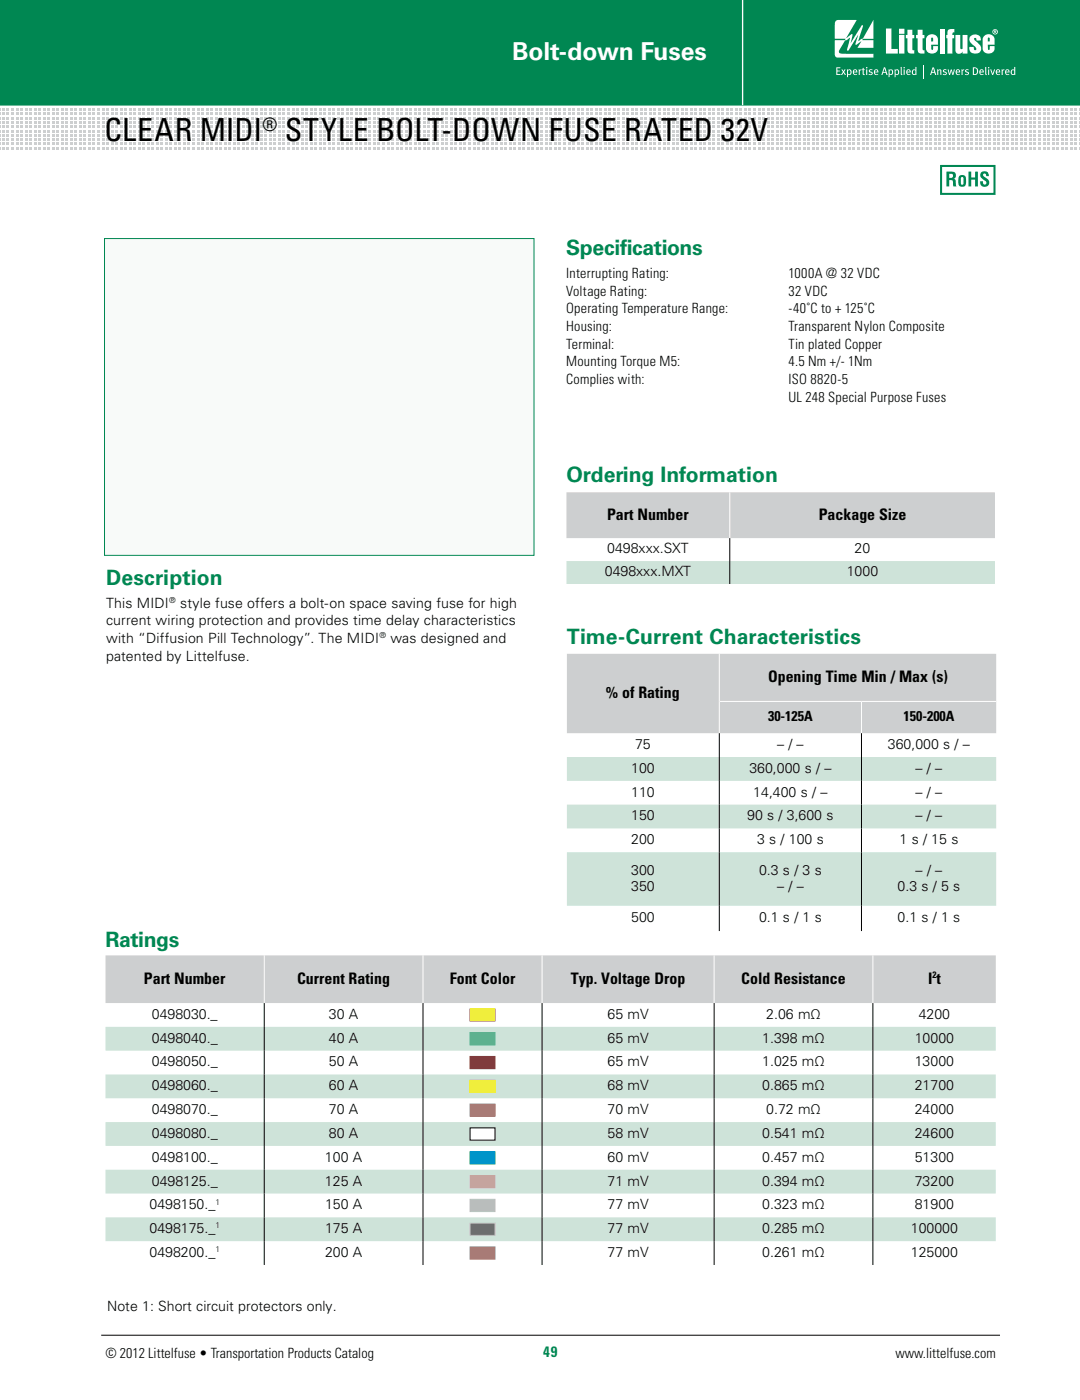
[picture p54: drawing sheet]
<svg xmlns="http://www.w3.org/2000/svg" width="216mm" height="280mm" viewBox="0 0 216 280" stroke-linecap="round" stroke-linejoin="round" font-family="sans-serif">
<defs><g id="words">
<g font-size="6.3">
<text x="20.9" y="28.3">CLEAr MIDI</text>
<text x="57" y="28.3">STYLE BOLT-dOWN FUsE RATEd 32V</text>
</g>
<text font-size="4.9" fill="#fff" x="102.4" y="12.1">Bolt-down Fuses</text>
<g font-size="4.2" fill="#008752">
<text x="113.2" y="51">Specifications</text>
<text x="113.3" y="96.5">Ordering Information</text>
<text x="21.2" y="117.1">Description</text>
<text x="113.4" y="128.8">Time-Current Characteristics</text>
<text x="21.1" y="189.4">Ratings</text>
</g>
<text font-size="3.7" x="52.5" y="26.2">®</text>
<g font-size="3.2">
<text x="121.4" y="103.9">Part Number</text>
<text x="163.8" y="103.9">Package Size</text>
<text x="153.6" y="136.4">Opening Time Min / Max (s)</text>
<text x="121.2" y="139.6">% of Rating</text>
<text x="28.8" y="196.7">Part Number</text>
<text x="59.4" y="196.7">Current Rating</text>
<text x="89.9" y="196.7">Font Color</text>
<text x="114.2" y="196.7">Typ. Voltage Drop</text>
<text x="148.3" y="196.7">Cold Resistance</text>
<text x="185.6" y="196.7">I t</text>
</g>
<text font-size="3" fill="#008752" x="108.7" y="271.4">49</text>
<g font-size="2.8">
<text x="113.2" y="55.6">Interrupting Rating:</text>
<text x="113.2" y="59.2">Voltage Rating:</text>
<text x="157.7" y="55.6">1000A @ 32 VDC</text>
<text x="157.7" y="59.2">32 VDC</text>
<text x="113.2" y="62.7">Operating Temperature Range:</text>
<text x="157.7" y="62.7">-40˚C to + 125˚C</text>
<text x="113.2" y="66.2">Housing:</text>
<text x="113.2" y="69.8">Terminal:</text>
<text x="157.7" y="66.2">Transparent Nylon Composite</text>
<text x="157.7" y="69.8">Tin plated Copper</text>
<text x="113.2" y="73.3">Mounting Torque M5:</text>
<text x="113.2" y="76.8">Complies with:</text>
<text x="157.7" y="73.3">4.5 Nm +/- 1Nm</text>
<text x="157.7" y="76.8">ISO 8820-5</text>
<text x="157.7" y="80.3">UL 248 Special Purpose Fuses</text>
<text x="121.4" y="110.7">0498xxx.SXT</text>
<text x="170.9" y="110.7">20</text>
<text x="121" y="115.3">0498xxx.MXT</text>
<text x="169.4" y="115.3">1000</text>
<text x="21.2" y="125.1">current wiring protection and provides time delay characteristics</text>
<text x="21.2" y="121.5">This MIDI</text>
<text x="36" y="121.5">style fuse offers a bolt-on space saving fuse for high</text>
<text x="21.2" y="128.6">with “Diffusion Pill Technology”. The MIDI</text>
<text x="78.1" y="128.6">was designed and</text>
<text x="21.2" y="132.1">patented by Littelfuse.</text>
<text x="127" y="149.8">75</text>
<text x="153.6" y="144.3">30-125A</text>
<text x="155.4" y="149.8">– / –</text>
<text x="177.6" y="149.8">360,000 s / –</text>
<text x="180.7" y="144.3">150-200A</text>
<text x="126.2" y="154.6">100</text>
<text x="149.9" y="154.6">360,000 s / –</text>
<text x="183.1" y="154.6">– / –</text>
<text x="126.2" y="159.3">110</text>
<text x="150.7" y="159.3">14,400 s / –</text>
<text x="183.1" y="159.3">– / –</text>
<text x="126.2" y="164.1">150</text>
<text x="149.4" y="164.1">90 s / 3,600 s</text>
<text x="183.1" y="164.1">– / –</text>
<text x="126.2" y="168.9">200</text>
<text x="151.4" y="168.9">3 s / 100 s</text>
<text x="179.9" y="168.9">1 s / 15 s</text>
<text x="126.2" y="175">300</text>
<text x="126.2" y="178.2">350</text>
<text x="151.8" y="175">0.3 s / 3 s</text>
<text x="155.4" y="178.2">– / –</text>
<text x="179.5" y="178.2">0.3 s / 5 s</text>
<text x="183.1" y="175">– / –</text>
<text x="126.3" y="184.5">500</text>
<text x="151.8" y="184.5">0.1 s / 1 s</text>
<text x="179.5" y="184.5">0.1 s / 1 s</text>
<text x="30.4" y="203.8">0498030._</text>
<text x="65.8" y="203.8">30 A</text>
<text x="121.5" y="203.8">65 mV</text>
<text x="153.2" y="203.8">2.06 mΩ</text>
<text x="183.7" y="203.8">4200</text>
<text x="30.4" y="208.5">0498040._</text>
<text x="65.8" y="208.5">40 A</text>
<text x="121.5" y="208.5">65 mV</text>
<text x="152.5" y="208.5">1.398 mΩ</text>
<text x="183" y="208.5">10000</text>
<text x="30.4" y="213.3">0498050._</text>
<text x="65.8" y="213.3">50 A</text>
<text x="121.5" y="213.3">65 mV</text>
<text x="152.5" y="213.3">1.025 mΩ</text>
<text x="183" y="213.3">13000</text>
<text x="30.4" y="218.1">0498060._</text>
<text x="65.8" y="218.1">60 A</text>
<text x="121.5" y="218.1">68 mV</text>
<text x="152.5" y="218.1">0.865 mΩ</text>
<text x="183" y="218.1">21700</text>
<text x="30.4" y="222.8">0498070._</text>
<text x="30.4" y="227.6">0498080._</text>
<text x="65.8" y="222.8">70 A</text>
<text x="65.8" y="227.6">80 A</text>
<text x="121.5" y="222.8">70 mV</text>
<text x="121.5" y="227.6">58 mV</text>
<text x="152.5" y="227.6">0.541 mΩ</text>
<text x="153.2" y="222.8">0.72 mΩ</text>
<text x="183" y="222.8">24000</text>
<text x="183" y="227.6">24600</text>
<text x="30.4" y="232.3">0498100._</text>
<text x="65" y="232.3">100 A</text>
<text x="121.5" y="232.3">60 mV</text>
<text x="152.5" y="232.3">0.457 mΩ</text>
<text x="183" y="232.3">51300</text>
<text x="30.4" y="237.1">0498125._</text>
<text x="65" y="237.1">125 A</text>
<text x="121.5" y="237.1">71 mV</text>
<text x="152.5" y="237.1">0.394 mΩ</text>
<text x="183" y="237.1">73200</text>
<text x="29.9" y="241.9">0498150._</text>
<text x="65" y="241.9">150 A</text>
<text x="121.5" y="241.9">77 mV</text>
<text x="152.5" y="241.9">0.323 mΩ</text>
<text x="183" y="241.9">81900</text>
<text x="29.9" y="246.6">0498175._</text>
<text x="29.9" y="251.4">0498200._</text>
<text x="65" y="246.6">175 A</text>
<text x="65" y="251.4">200 A</text>
<text x="121.5" y="246.6">77 mV</text>
<text x="121.5" y="251.4">77 mV</text>
<text x="152.5" y="246.6">0.285 mΩ</text>
<text x="152.5" y="251.4">0.261 mΩ</text>
<text x="182.2" y="246.6">100000</text>
<text x="182.2" y="251.4">125000</text>
<text x="21.5" y="262.1">Note 1: Short circuit protectors only.</text>
<text x="21.1" y="271.5">© 2012 Littelfuse • Transportation Products Catalog</text>
<text x="179.1" y="271.5">www.littelfuse.com</text>
</g>
<text font-size="1.9" x="186.5" y="195.7">2</text>
<g font-size="1.6">
<text x="33.9" y="120.6">®</text>
<text x="75.9" y="127.6">®</text>
<text x="43.1" y="240.9">1</text>
<text x="43.1" y="245.7">1</text>
<text x="43.1" y="250.5">1</text>
</g>
</g></defs>
<path d="M20.2 267h179.8" fill="none" stroke="#000" stroke-width=".2"/>
<path d="M.2 -.1h215.8v21h-215.8z" fill="#008752" stroke="#008752" stroke-width=".35"/>
<path d="M148.5 -.1v21.1" fill="none" stroke="#fff" stroke-width=".26"/>
<g fill="#fff">
<path d="M167.2 4.1l.4-.1h3.7l-2 3.6 1-.8 .2 .1-.4 1.8 2.3-3.7 .2 .3-1 2.9 1-.5 2.1-3.7v3.8h-2.1l-.1 .2h2.2v1.6l-3.2-.1 .8-1.2-1 .7-.2-.2 .6-1.9-2 3.2h-.2a1.26 1.26 0 0 1 .2-1.2l.3-1.4-.7 .5-.3 .1-1.2 2v.4a1.43 1.43 0 0 0 1.5 .3h5.4v.7h-7.2a.58 .58 0 0 1-.5-.5v-3h2l.1-.2-2.1-.1v-2.9z"/>
<path d="M177.2 5.7h1.1v4.1h1.3v.9h-2.4z"/>
<path d="M181.5 6h1v1h.3v.7h-.3v2.1v.2l.4 .1v.6a.97 .97 0 0 1-1.4-.5v-2.5h-.3v-.7h.3z"/>
<path d="M183.5 6h1v1h.4v.7h-.4v2.1v.2l.4 .1v.6a.97 .97 0 0 1-1.3-.5l-.1-2.5h-.3v-.7h.3z"/>
<path d="M187.9 5.8h1v4.9h-1z"/>
<path d="M189.7 6l1.2-.2v.7a.36 .36 0 0 0-.4 .1 .36 .36 0 0 0 0 .4h.3v.7h-.3v3h-1v-3h-.2v-.7h.2v-.8z"/>
<path d="M191.1 7h1v2.6l.1 .2 .3-.1v-2.7h1v3.7h-1v-.4a.74 .74 0 0 1-.8 .4 .74 .74 0 0 1-.6-.7z"/>
<path d="M194.1 7.3a1.18 1.18 0 0 1 1.3-.4 1.18 1.18 0 0 1 .8 1.2h-.9l-.1-.4-.3-.1v.4l.4 .4a1.32 1.32 0 0 1 .7 2 1.26 1.26 0 0 1-1.4 .2 1.26 1.26 0 0 1-.7-1.1l.8-.1 .1 .5 .4 .1a.68 .68 0 0 0-.5-.9l-.4-.4a1.02 1.02 0 0 1-.2-1.4z"/>
<path d="M167.3 13.5h.8v.1h-.6v.5h.5v.2h-.5v.5h.6v.2h-.8z"/>
<path d="M168.3 13.9h.2l.2 .3 .2-.3h.2l-.3 .5 .4 .6h-.2l-.3-.5-.3 .5h-.2l.4-.6z"/>
<path d="M171.7 13.9h.2v.1l.4-.1-.3 .4v.7h-.3z"/>
<path d="M172.5 13.6h.3l-.1 .3h.3l-.1 .1h-.2v.7l.1 .1 .2 .1-.1 .1-.3-.1-.1-.9h-.1z"/>
<path d="M173.8 14l.4-.2 .3 .1-.1 .2-.4-.1v.3a.4 .4 0 0 1 .5 .3 .4 .4 0 0 1-.4 .4l-.4-.1 .1-.1a.33 .33 0 0 0 .5-.1l-.5-.4z"/>
<path d="M180.1 13.4h.2l.1 1.6-.3-.1z"/>
<path d="M184.6 13h.2v2.6h-.2z"/>
<path d="M187.4 13.9h.2v.1a.34 .34 0 0 1 .4-.1 .34 .34 0 0 1 .3 .3v.8h-.2v-.9l-.2-.1-.3 .2v.8h-.2z"/>
<path d="M188.6 14l.4-.2 .3 .1v.2l-.5-.1v.3a.4 .4 0 0 1 .6 .3 .4 .4 0 0 1-.5 .4l-.4-.1 .1-.1a.33 .33 0 0 0 .6-.1l-.6-.4z"/>
<path d="M189.5 13.9h.2l.2 .9 .2-.9h.3l.2 .9 .2-.9h.2l-.3 1.1h-.2l-.3-.9-.2 .9h-.2z"/>
<path d="M192.3 13.9h.2v.1l.4-.1-.4 .4v.7h-.2z"/>
<path d="M193.1 14l.3-.2 .4 .1-.1 .2-.4-.1v.3a.4 .4 0 0 1 .5 .3 .4 .4 0 0 1-.4 .4l-.4-.1v-.1a.33 .33 0 0 0 .6-.1l-.6-.4z"/>
<path d="M197 13.4h.2l.1 1.6-.2-.1z"/>
<path d="M198 13.9h.2l.3 .9 .3-.9h.2l-.4 1.1h-.2z"/>
<path d="M200.3 13.9h.2v.1l.4-.1-.4 .4v.7h-.2z"/>
<path d="M179.8 5.8h1.1v1h-1.1zM179.8 7h1.1v3.7h-1.1z"/>
<path d="M198.6 6.4a.41 .41 0 0 0 .8 0 .41 .41 0 0 0-.8 0zM198.5 6.4a.55 .55 0 0 1 1.1 0 .55 .55 0 0 1-1.1 0zM198.9 6.2v.1h.2zM198.8 6.1h.4l-.1 .3 .2 .2-.3-.2-.2 .2z"/>
<path d="M197.6 7.6v.7h.4v-.6l-.2-.2zM196.8 7.2a1.23 1.23 0 0 1 1.2-.3 1.23 1.23 0 0 1 .9 1v1h-1.3v1h.3l.1-.7h.9a1.23 1.23 0 0 1-.9 1.5 1.23 1.23 0 0 1-1.5-.9v-1.9z"/>
<path d="M186.3 7.6l-.1 .7h.4v-.6l-.2-.2zM185.5 7.2a1.23 1.23 0 0 1 1.2-.3 1.23 1.23 0 0 1 .9 1v1h-1.4l.1 1h.3v-.7h1a1.23 1.23 0 0 1-.9 1.5 1.23 1.23 0 0 1-1.5-.9v-1.9z"/>
<path d="M169.6 14.2l.1 .6a.38 .38 0 0 0 .4-.4 .38 .38 0 0 0-.4-.3zM169.4 13.9h.2v.1l.1-.1a.52 .52 0 0 1 .6 .6 .52 .52 0 0 1-.7 .4v.5l-.2 .1z"/>
<path d="M170.9 14l-.1 .3h.5l-.2-.3zM170.7 14a.46 .46 0 0 1 .6-.1 .46 .46 0 0 1 .2 .6h-.7l.1 .3h.5v.1a.52 .52 0 0 1-.8-.2z"/>
<path d="M173.2 13.9h.2v1.1h-.2zM173.2 13.5a.15 .15 0 0 1 .3 0 .15 .15 0 0 1-.3 0z"/>
<path d="M175.1 14l-.1 .3h.5l-.2-.3zM174.9 14a.46 .46 0 0 1 .6-.1 .46 .46 0 0 1 .2 .6h-.7l.2 .3h.4l.1 .1a.52 .52 0 0 1-.9-.2z"/>
<path d="M176.9 13.7l-.2 .7h.4zM176.8 13.5h.2l.5 1.5h-.2l-.1-.4h-.6l-.1 .4h-.2z"/>
<path d="M177.9 14.2l.1 .6a.38 .38 0 0 0 .4-.4 .38 .38 0 0 0-.4-.3zM177.7 13.9h.2v.1l.1-.1a.52 .52 0 0 1 .6 .6 .52 .52 0 0 1-.7 .4v.5l-.2 .1z"/>
<path d="M179.1 14.2l.1 .6a.38 .38 0 0 0 .4-.4 .38 .38 0 0 0-.4-.3zM178.9 13.9h.2v.1l.2-.1a.52 .52 0 0 1 .5 .6 .52 .52 0 0 1-.7 .4v.5l-.2 .1z"/>
<path d="M180.7 13.9h.2v1.1h-.2zM180.7 13.5a.15 .15 0 0 1 .3 0 .15 .15 0 0 1-.3 0z"/>
<path d="M181.6 14l-.1 .3h.4l-.1-.3zM181.4 14a.46 .46 0 0 1 .6-.1 .46 .46 0 0 1 .1 .6h-.6l.1 .3h.4l.1 .1a.52 .52 0 0 1-.8-.2z"/>
<path d="M182.7 14.1l-.1 .6 .2 .1 .3-.1v-.6zM183.1 13.4h.2v1.6l-.2-.1a.54 .54 0 0 1-.8-.3 .54 .54 0 0 1 .4-.7l.4 .1z"/>
<path d="M186.6 13.7l-.2 .7h.4zM186.5 13.5h.3l.5 1.5h-.3l-.1-.4h-.5l-.2 .4h-.2z"/>
<path d="M191.5 14l-.1 .3h.4l-.1-.3zM191.3 14a.46 .46 0 0 1 .5-.1 .46 .46 0 0 1 .2 .6h-.6l.1 .3h.4l.1 .1a.52 .52 0 0 1-.8-.2z"/>
<path d="M194.8 13.6v1.2a.59 .59 0 0 0 .6-.6 .59 .59 0 0 0-.6-.6zM194.6 13.5a.8 .8 0 0 1 1 .7 .8 .8 0 0 1-1 .8z"/>
<path d="M196.2 14l-.1 .3h.4l-.1-.3zM196 14a.46 .46 0 0 1 .6-.1 .46 .46 0 0 1 .2 .6h-.7l.1 .3h.5v.1a.52 .52 0 0 1-.8-.2z"/>
<path d="M197.6 13.9h.2v1.1h-.2zM197.6 13.5a.15 .15 0 0 1 .3 0 .15 .15 0 0 1-.3 0z"/>
<path d="M199.5 14l-.1 .3h.4l-.1-.3zM199.3 14a.46 .46 0 0 1 .6-.1 .46 .46 0 0 1 .1 .6h-.6l.1 .3h.4l.1 .1a.52 .52 0 0 1-.8-.2z"/>
<path d="M201.3 14l-.1 .3h.5l-.1-.3zM201.1 14a.46 .46 0 0 1 .6-.1 .46 .46 0 0 1 .2 .6h-.7l.2 .3h.4l.1 .1a.52 .52 0 0 1-.8-.2z"/>
<path d="M202.5 14.1l-.1 .6 .2 .1 .2-.1v-.6zM202.8 13.4h.2l.1 1.6-.2-.1a.54 .54 0 0 1-.8-.3 .54 .54 0 0 1 .4-.7l.3 .1z"/>
</g>
<g fill="#cdcfd0">
<path d="M0 21.7l.1 .5z"/>
<path d="M0 22.5l.1 .6z"/>
<path d="M0 23.4l.1 .5z"/>
<path d="M0 24.2l.1 .6z"/>
<path d="M0 25.1l.1 .5z"/>
<path d="M0 26l.1 .5z"/>
<path d="M0 26.8l.1 .5z"/>
<path d="M0 27.7l.1 .5z"/>
<path d="M0 28.5l.1 .6z"/>
<path d="M0 29.4l.1 .5z"/>
<path d="M.4 21.7h.6v.5h-.6z"/>
<path d="M.4 22.5h.6v.6h-.6z"/>
<path d="M.4 23.4h.6v.5h-.6z"/>
<path d="M.4 24.2h.6v.6h-.6z"/>
<path d="M.4 25.1h.6v.5h-.6z"/>
<path d="M.4 26h.6v.5h-.6z"/>
<path d="M.4 26.8h.6v.5h-.6z"/>
<path d="M.4 27.7h.6v.5h-.6z"/>
<path d="M.4 28.5h.6v.6h-.6z"/>
<path d="M.4 29.4h.6v.5h-.6z"/>
<path d="M1.3 21.7h.6v.5h-.6z"/>
<path d="M1.3 22.5h.6v.6h-.6z"/>
<path d="M1.3 23.4h.6v.5h-.6z"/>
<path d="M1.3 24.2h.6v.6h-.6z"/>
<path d="M1.3 25.1h.6v.5h-.6z"/>
<path d="M1.3 26h.6v.5h-.6z"/>
<path d="M1.3 26.8h.6v.5h-.6z"/>
<path d="M1.3 27.7h.6v.5h-.6z"/>
<path d="M1.3 28.5h.6v.6h-.6z"/>
<path d="M1.3 29.4h.6v.5h-.6z"/>
<path d="M2.2 21.7h.6v.5h-.6z"/>
<path d="M2.2 22.5h.6v.6h-.6z"/>
<path d="M2.2 23.4h.6v.5h-.6z"/>
<path d="M2.2 24.2h.6v.6h-.6z"/>
<path d="M2.2 25.1h.6v.5h-.6z"/>
<path d="M2.2 26h.6v.5h-.6z"/>
<path d="M2.2 26.8h.6v.5h-.6z"/>
<path d="M2.2 27.7h.6v.5h-.6z"/>
<path d="M2.2 28.5h.6v.6h-.6z"/>
<path d="M2.2 29.4h.6v.5h-.6z"/>
<path d="M3.1 21.7h.6v.5h-.6z"/>
<path d="M3.1 22.5h.6v.6h-.6z"/>
<path d="M3.1 23.4h.6v.5h-.6z"/>
<path d="M3.1 24.2h.6v.6h-.6z"/>
<path d="M3.1 25.1h.6v.5h-.6z"/>
<path d="M3.1 26h.6v.5h-.6z"/>
<path d="M3.1 26.8h.6v.5h-.6z"/>
<path d="M3.1 27.7h.6v.5h-.6z"/>
<path d="M3.1 28.5h.6v.6h-.6z"/>
<path d="M3.1 29.4h.6v.5h-.6z"/>
<path d="M4 21.7h.6v.5h-.6z"/>
<path d="M4 22.5h.6v.6h-.6z"/>
<path d="M4 23.4h.6v.5h-.6z"/>
<path d="M4 24.2h.6v.6h-.6z"/>
<path d="M4 25.1h.6v.5h-.6z"/>
<path d="M4 26h.6v.5h-.6z"/>
<path d="M4 26.8h.6v.5h-.6z"/>
<path d="M4 27.7h.6v.5h-.6z"/>
<path d="M4 28.5h.6v.6h-.6z"/>
<path d="M4 29.4h.6v.5h-.6z"/>
<path d="M5 21.7h.5v.5h-.5z"/>
<path d="M5 22.5h.5v.6h-.5z"/>
<path d="M5 23.4h.5v.5h-.5z"/>
<path d="M5 24.2h.5v.6h-.5z"/>
<path d="M5 25.1h.5v.5h-.5z"/>
<path d="M5 26h.5v.5h-.5z"/>
<path d="M5 26.8h.5v.5h-.5z"/>
<path d="M5 27.7h.5v.5h-.5z"/>
<path d="M5 28.5h.5v.6h-.5z"/>
<path d="M5 29.4h.5v.5h-.5z"/>
<path d="M5.9 21.7h.5v.5h-.5z"/>
<path d="M5.9 22.5h.5v.6h-.5z"/>
<path d="M5.9 23.4h.5v.5h-.5z"/>
<path d="M5.9 24.2h.5v.6h-.5z"/>
<path d="M5.9 25.1h.5v.5h-.5z"/>
<path d="M5.9 26h.5v.5h-.5z"/>
<path d="M5.9 26.8h.5v.5h-.5z"/>
<path d="M5.9 27.7h.5v.5h-.5z"/>
<path d="M5.9 28.5h.5v.6h-.5z"/>
<path d="M5.9 29.4h.5v.5h-.5z"/>
<path d="M6.8 21.7h.5v.5h-.5z"/>
<path d="M6.8 22.5h.5v.6h-.5z"/>
<path d="M6.8 23.4h.5v.5h-.5z"/>
<path d="M6.8 24.2h.5v.6h-.5z"/>
<path d="M6.8 25.1h.5v.5h-.5z"/>
<path d="M6.8 26h.5v.5h-.5z"/>
<path d="M6.8 26.8h.5v.5h-.5z"/>
<path d="M6.8 27.7h.5v.5h-.5z"/>
<path d="M6.8 28.5h.5v.6h-.5z"/>
<path d="M6.8 29.4h.5v.5h-.5z"/>
<path d="M7.7 21.7h.5v.5h-.5z"/>
<path d="M7.7 22.5h.5v.6h-.5z"/>
<path d="M7.7 23.4h.5v.5h-.5z"/>
<path d="M7.7 24.2h.5v.6h-.5z"/>
<path d="M7.7 25.1h.5v.5h-.5z"/>
<path d="M7.7 26h.5v.5h-.5z"/>
<path d="M7.7 26.8h.5v.5h-.5z"/>
<path d="M7.7 27.7h.5v.5h-.5z"/>
<path d="M7.7 28.5h.5v.6h-.5z"/>
<path d="M7.7 29.4h.5v.5h-.5z"/>
<path d="M8.6 21.7h.5v.5h-.5z"/>
<path d="M8.6 22.5h.5v.6h-.5z"/>
<path d="M8.6 23.4h.5v.5h-.5z"/>
<path d="M8.6 24.2h.5v.6h-.5z"/>
<path d="M8.6 25.1h.5v.5h-.5z"/>
<path d="M8.6 26h.5v.5h-.5z"/>
<path d="M8.6 26.8h.5v.5h-.5z"/>
<path d="M8.6 27.7h.5v.5h-.5z"/>
<path d="M8.6 28.5h.5v.6h-.5z"/>
<path d="M8.6 29.4h.5v.5h-.5z"/>
<path d="M9.5 21.7h.5v.5h-.5z"/>
<path d="M9.5 22.5h.5v.6h-.5z"/>
<path d="M9.5 23.4h.5v.5h-.5z"/>
<path d="M9.5 24.2h.5v.6h-.5z"/>
<path d="M9.5 25.1h.5v.5h-.5z"/>
<path d="M9.5 26h.5v.5h-.5z"/>
<path d="M9.5 26.8h.5v.5h-.5z"/>
<path d="M9.5 27.7h.5v.5h-.5z"/>
<path d="M9.5 28.5h.5v.6h-.5z"/>
<path d="M9.5 29.4h.5v.5h-.5z"/>
<path d="M10.4 21.7h.5v.5h-.5z"/>
<path d="M10.4 22.5h.5v.6h-.5z"/>
<path d="M10.4 23.4h.5v.5h-.5z"/>
<path d="M10.4 24.2h.5v.6h-.5z"/>
<path d="M10.4 25.1h.5v.5h-.5z"/>
<path d="M10.4 26h.5v.5h-.5z"/>
<path d="M10.4 26.8h.5v.5h-.5z"/>
<path d="M10.4 27.7h.5v.5h-.5z"/>
<path d="M10.4 28.5h.5v.6h-.5z"/>
<path d="M10.4 29.4h.5v.5h-.5z"/>
<path d="M11.3 21.7h.5v.5h-.5z"/>
<path d="M11.3 22.5h.5v.6h-.5z"/>
<path d="M11.3 23.4h.5v.5h-.5z"/>
<path d="M11.3 24.2h.5v.6h-.5z"/>
<path d="M11.3 25.1h.5v.5h-.5z"/>
<path d="M11.3 26h.5v.5h-.5z"/>
<path d="M11.3 26.8h.5v.5h-.5z"/>
<path d="M11.3 27.7h.5v.5h-.5z"/>
<path d="M11.3 28.5h.5v.6h-.5z"/>
<path d="M11.3 29.4h.5v.5h-.5z"/>
<path d="M12.2 21.7h.5v.5h-.5z"/>
<path d="M12.2 22.5h.5v.6h-.5z"/>
<path d="M12.2 23.4h.5v.5h-.5z"/>
<path d="M12.2 24.2h.5v.6h-.5z"/>
<path d="M12.2 25.1h.5v.5h-.5z"/>
<path d="M12.2 26h.5v.5h-.5z"/>
<path d="M12.2 26.8h.5v.5h-.5z"/>
<path d="M12.2 27.7h.5v.5h-.5z"/>
<path d="M12.2 28.5h.5v.6h-.5z"/>
<path d="M12.2 29.4h.5v.5h-.5z"/>
<path d="M13.1 21.7h.5v.5h-.5z"/>
<path d="M13.1 22.5h.5v.6h-.5z"/>
<path d="M13.1 23.4h.5v.5h-.5z"/>
<path d="M13.1 24.2h.5v.6h-.5z"/>
<path d="M13.1 25.1h.5v.5h-.5z"/>
<path d="M13.1 26h.5v.5h-.5z"/>
<path d="M13.1 26.8h.5v.5h-.5z"/>
<path d="M13.1 27.7h.5v.5h-.5z"/>
<path d="M13.1 28.5h.5v.6h-.5z"/>
<path d="M13.1 29.4h.5v.5h-.5z"/>
<path d="M14 21.7h.5v.5h-.5z"/>
<path d="M14 22.5h.5v.6h-.5z"/>
<path d="M14 23.4h.5v.5h-.5z"/>
<path d="M14 24.2h.5v.6h-.5z"/>
<path d="M14 25.1h.5v.5h-.5z"/>
<path d="M14 26h.5v.5h-.5z"/>
<path d="M14 26.8h.5v.5h-.5z"/>
<path d="M14 27.7h.5v.5h-.5z"/>
<path d="M14 28.5h.5v.6h-.5z"/>
<path d="M14 29.4h.5v.5h-.5z"/>
<path d="M14.9 21.7h.5v.5h-.5z"/>
<path d="M14.9 22.5h.5v.6h-.5z"/>
<path d="M14.9 23.4h.5v.5h-.5z"/>
<path d="M14.9 24.2h.5v.6h-.5z"/>
<path d="M14.9 25.1h.5v.5h-.5z"/>
<path d="M14.9 26h.5v.5h-.5z"/>
<path d="M14.9 26.8h.5v.5h-.5z"/>
<path d="M14.9 27.7h.5v.5h-.5z"/>
<path d="M14.9 28.5h.5v.6h-.5z"/>
<path d="M14.9 29.4h.5v.5h-.5z"/>
<path d="M15.8 21.7h.5v.5h-.5z"/>
<path d="M15.8 22.5h.5v.6h-.5z"/>
<path d="M15.8 23.4h.5v.5h-.5z"/>
<path d="M15.8 24.2h.5v.6h-.5z"/>
<path d="M15.8 25.1h.5v.5h-.5z"/>
<path d="M15.8 26h.5v.5h-.5z"/>
<path d="M15.8 26.8h.5v.5h-.5z"/>
<path d="M15.8 27.7h.5v.5h-.5z"/>
<path d="M15.8 28.5h.5v.6h-.5z"/>
<path d="M15.8 29.4h.5v.5h-.5z"/>
<path d="M16.7 21.7h.5v.5h-.5z"/>
<path d="M16.7 22.5h.5v.6h-.5z"/>
<path d="M16.7 23.4h.5v.5h-.5z"/>
<path d="M16.7 24.2h.5v.6h-.5z"/>
<path d="M16.7 25.1h.5v.5h-.5z"/>
<path d="M16.7 26h.5v.5h-.5z"/>
<path d="M16.7 26.8h.5v.5h-.5z"/>
<path d="M16.7 27.7h.5v.5h-.5z"/>
<path d="M16.7 28.5h.5v.6h-.5z"/>
<path d="M16.7 29.4h.5v.5h-.5z"/>
<path d="M17.6 21.7h.6v.5h-.6z"/>
<path d="M17.6 22.5h.6v.6h-.6z"/>
<path d="M17.6 23.4h.6v.5h-.6z"/>
<path d="M17.6 24.2h.6v.6h-.6z"/>
<path d="M17.6 25.1h.6v.5h-.6z"/>
<path d="M17.6 26h.6v.5h-.6z"/>
<path d="M17.6 26.8h.6v.5h-.6z"/>
<path d="M17.6 27.7h.6v.5h-.6z"/>
<path d="M17.6 28.5h.6v.6h-.6z"/>
<path d="M17.6 29.4h.6v.5h-.6z"/>
<path d="M18.5 21.7h.6v.5h-.6z"/>
<path d="M18.5 22.5h.6v.6h-.6z"/>
<path d="M18.5 23.4h.6v.5h-.6z"/>
<path d="M18.5 24.2h.6v.6h-.6z"/>
<path d="M18.5 25.1h.6v.5h-.6z"/>
<path d="M18.5 26h.6v.5h-.6z"/>
<path d="M18.5 26.8h.6v.5h-.6z"/>
<path d="M18.5 27.7h.6v.5h-.6z"/>
<path d="M18.5 28.5h.6v.6h-.6z"/>
<path d="M18.5 29.4h.6v.5h-.6z"/>
<path d="M19.4 21.7h.6v.5h-.6z"/>
<path d="M19.4 22.5h.6v.6h-.6z"/>
<path d="M19.4 23.4h.6v.5h-.6z"/>
<path d="M19.4 24.2h.6v.6h-.6z"/>
<path d="M19.4 25.1h.6v.5h-.6z"/>
<path d="M19.4 26h.6v.5h-.6z"/>
<path d="M19.4 26.8h.6v.5h-.6z"/>
<path d="M19.4 27.7h.6v.5h-.6z"/>
<path d="M19.4 28.5h.6v.6h-.6z"/>
<path d="M19.4 29.4h.6v.5h-.6z"/>
<path d="M20.3 21.7h.6v.5h-.6z"/>
<path d="M20.3 22.5h.6v.6h-.6z"/>
<path d="M20.3 23.4h.6v.5h-.6z"/>
<path d="M20.3 24.2h.6v.6h-.6z"/>
<path d="M20.3 25.1h.6v.5h-.6z"/>
<path d="M20.3 26h.6v.5h-.6z"/>
<path d="M20.3 26.8h.6v.5h-.6z"/>
<path d="M20.3 27.7h.6v.5h-.6z"/>
<path d="M20.3 28.5h.6v.6h-.6z"/>
<path d="M20.3 29.4h.6v.5h-.6z"/>
<path d="M21.2 21.7h.6v.5h-.6z"/>
<path d="M21.2 22.5h.6v.6h-.6z"/>
<path d="M21.2 23.4h.6v.5h-.6z"/>
<path d="M21.2 24.2h.6v.6h-.6z"/>
<path d="M21.2 25.1h.6v.5h-.6z"/>
<path d="M21.2 26h.6v.5h-.6z"/>
<path d="M21.2 26.8h.6v.5h-.6z"/>
<path d="M21.2 27.7h.6v.5h-.6z"/>
<path d="M21.2 28.5h.6v.6h-.6z"/>
<path d="M21.2 29.4h.6v.5h-.6z"/>
<path d="M22.1 21.7h.6v.5h-.6z"/>
<path d="M22.1 22.5h.6v.6h-.6z"/>
<path d="M22.1 23.4h.6v.5h-.6z"/>
<path d="M22.1 24.2h.6v.6h-.6z"/>
<path d="M22.1 25.1h.6v.5h-.6z"/>
<path d="M22.1 26h.6v.5h-.6z"/>
<path d="M22.1 26.8h.6v.5h-.6z"/>
<path d="M22.1 27.7h.6v.5h-.6z"/>
<path d="M22.1 28.5h.6v.6h-.6z"/>
<path d="M22.1 29.4h.6v.5h-.6z"/>
<path d="M23 21.7h.6v.5h-.6z"/>
<path d="M23 22.5h.6v.6h-.6z"/>
<path d="M23 23.4h.6v.5h-.6z"/>
<path d="M23 24.2h.6v.6h-.6z"/>
<path d="M23 25.1h.6v.5h-.6z"/>
<path d="M23 26h.6v.5h-.6z"/>
<path d="M23 26.8h.6v.5h-.6z"/>
<path d="M23 27.7h.6v.5h-.6z"/>
<path d="M23 28.5h.6v.6h-.6z"/>
<path d="M23 29.4h.6v.5h-.6z"/>
<path d="M24 21.7h.5v.5h-.5z"/>
<path d="M24 22.5h.5v.6h-.5z"/>
<path d="M24 23.4h.5v.5h-.5z"/>
<path d="M24 24.2h.5v.6h-.5z"/>
<path d="M24 25.1h.5v.5h-.5z"/>
<path d="M24 26h.5v.5h-.5z"/>
<path d="M24 26.8h.5v.5h-.5z"/>
<path d="M24 27.7h.5v.5h-.5z"/>
<path d="M24 28.5h.5v.6h-.5z"/>
<path d="M24 29.4h.5v.5h-.5z"/>
<path d="M24.9 21.7h.5v.5h-.5z"/>
<path d="M24.9 22.5h.5v.6h-.5z"/>
<path d="M24.9 23.4h.5v.5h-.5z"/>
<path d="M24.9 24.2h.5v.6h-.5z"/>
<path d="M24.9 25.1h.5v.5h-.5z"/>
<path d="M24.9 26h.5v.5h-.5z"/>
<path d="M24.9 26.8h.5v.5h-.5z"/>
<path d="M24.9 27.7h.5v.5h-.5z"/>
<path d="M24.9 28.5h.5v.6h-.5z"/>
<path d="M24.9 29.4h.5v.5h-.5z"/>
<path d="M25.8 21.7h.5v.5h-.5z"/>
<path d="M25.8 22.5h.5v.6h-.5z"/>
<path d="M25.8 23.4h.5v.5h-.5z"/>
<path d="M25.8 24.2h.5v.6h-.5z"/>
<path d="M25.8 25.1h.5v.5h-.5z"/>
<path d="M25.8 26h.5v.5h-.5z"/>
<path d="M25.8 26.8h.5v.5h-.5z"/>
<path d="M25.8 27.7h.5v.5h-.5z"/>
<path d="M25.8 28.5h.5v.6h-.5z"/>
<path d="M25.8 29.4h.5v.5h-.5z"/>
<path d="M26.7 21.7h.5v.5h-.5z"/>
<path d="M26.7 22.5h.5v.6h-.5z"/>
<path d="M26.7 23.4h.5v.5h-.5z"/>
<path d="M26.7 24.2h.5v.6h-.5z"/>
<path d="M26.7 25.1h.5v.5h-.5z"/>
<path d="M26.7 26h.5v.5h-.5z"/>
<path d="M26.7 26.8h.5v.5h-.5z"/>
<path d="M26.7 27.7h.5v.5h-.5z"/>
<path d="M26.7 28.5h.5v.6h-.5z"/>
<path d="M26.7 29.4h.5v.5h-.5z"/>
<path d="M27.6 21.7h.5v.5h-.5z"/>
<path d="M27.6 22.5h.5v.6h-.5z"/>
<path d="M27.6 23.4h.5v.5h-.5z"/>
<path d="M27.6 24.2h.5v.6h-.5z"/>
<path d="M27.6 25.1h.5v.5h-.5z"/>
<path d="M27.6 26h.5v.5h-.5z"/>
<path d="M27.6 26.8h.5v.5h-.5z"/>
<path d="M27.6 27.7h.5v.5h-.5z"/>
<path d="M27.6 28.5h.5v.6h-.5z"/>
<path d="M27.6 29.4h.5v.5h-.5z"/>
<path d="M28.5 21.7h.5v.5h-.5z"/>
<path d="M28.5 22.5h.5v.6h-.5z"/>
<path d="M28.5 23.4h.5v.5h-.5z"/>
<path d="M28.5 24.2h.5v.6h-.5z"/>
<path d="M28.5 25.1h.5v.5h-.5z"/>
<path d="M28.5 26h.5v.5h-.5z"/>
<path d="M28.5 26.8h.5v.5h-.5z"/>
<path d="M28.5 27.7h.5v.5h-.5z"/>
<path d="M28.5 28.5h.5v.6h-.5z"/>
<path d="M28.5 29.4h.5v.5h-.5z"/>
<path d="M29.4 21.7h.5v.5h-.5z"/>
<path d="M29.4 22.5h.5v.6h-.5z"/>
<path d="M29.4 23.4h.5v.5h-.5z"/>
<path d="M29.4 24.2h.5v.6h-.5z"/>
<path d="M29.4 25.1h.5v.5h-.5z"/>
<path d="M29.4 26h.5v.5h-.5z"/>
<path d="M29.4 26.8h.5v.5h-.5z"/>
<path d="M29.4 27.7h.5v.5h-.5z"/>
<path d="M29.4 28.5h.5v.6h-.5z"/>
<path d="M29.4 29.4h.5v.5h-.5z"/>
<path d="M30.3 21.7h.5v.5h-.5z"/>
<path d="M30.3 22.5h.5v.6h-.5z"/>
<path d="M30.3 23.4h.5v.5h-.5z"/>
<path d="M30.3 24.2h.5v.6h-.5z"/>
<path d="M30.3 25.1h.5v.5h-.5z"/>
<path d="M30.3 26h.5v.5h-.5z"/>
<path d="M30.3 26.8h.5v.5h-.5z"/>
<path d="M30.3 27.7h.5v.5h-.5z"/>
<path d="M30.3 28.5h.5v.6h-.5z"/>
<path d="M30.3 29.4h.5v.5h-.5z"/>
<path d="M31.2 21.7h.5v.5h-.5z"/>
<path d="M31.2 22.5h.5v.6h-.5z"/>
<path d="M31.2 23.4h.5v.5h-.5z"/>
<path d="M31.2 24.2h.5v.6h-.5z"/>
<path d="M31.2 25.1h.5v.5h-.5z"/>
<path d="M31.2 26h.5v.5h-.5z"/>
<path d="M31.2 26.8h.5v.5h-.5z"/>
<path d="M31.2 27.7h.5v.5h-.5z"/>
<path d="M31.2 28.5h.5v.6h-.5z"/>
<path d="M31.2 29.4h.5v.5h-.5z"/>
<path d="M32.1 21.7h.5v.5h-.5z"/>
<path d="M32.1 22.5h.5v.6h-.5z"/>
<path d="M32.1 23.4h.5v.5h-.5z"/>
<path d="M32.1 24.2h.5v.6h-.5z"/>
<path d="M32.1 25.1h.5v.5h-.5z"/>
<path d="M32.1 26h.5v.5h-.5z"/>
<path d="M32.1 26.8h.5v.5h-.5z"/>
<path d="M32.1 27.7h.5v.5h-.5z"/>
<path d="M32.1 28.5h.5v.6h-.5z"/>
<path d="M32.1 29.4h.5v.5h-.5z"/>
<path d="M33 21.7h.5v.5h-.5z"/>
<path d="M33 22.5h.5v.6h-.5z"/>
<path d="M33 23.4h.5v.5h-.5z"/>
<path d="M33 24.2h.5v.6h-.5z"/>
<path d="M33 25.1h.5v.5h-.5z"/>
<path d="M33 26h.5v.5h-.5z"/>
<path d="M33 26.8h.5v.5h-.5z"/>
<path d="M33 27.7h.5v.5h-.5z"/>
<path d="M33 28.5h.5v.6h-.5z"/>
<path d="M33 29.4h.5v.5h-.5z"/>
<path d="M33.9 21.7h.5v.5h-.5z"/>
<path d="M33.9 22.5h.5v.6h-.5z"/>
<path d="M33.9 23.4h.5v.5h-.5z"/>
<path d="M33.9 24.2h.5v.6h-.5z"/>
<path d="M33.9 25.1h.5v.5h-.5z"/>
<path d="M33.9 26h.5v.5h-.5z"/>
<path d="M33.9 26.8h.5v.5h-.5z"/>
<path d="M33.9 27.7h.5v.5h-.5z"/>
<path d="M33.9 28.5h.5v.6h-.5z"/>
<path d="M33.9 29.4h.5v.5h-.5z"/>
<path d="M34.8 21.7h.5v.5h-.5z"/>
<path d="M34.8 22.5h.5v.6h-.5z"/>
<path d="M34.8 23.4h.5v.5h-.5z"/>
<path d="M34.8 24.2h.5v.6h-.5z"/>
<path d="M34.8 25.1h.5v.5h-.5z"/>
<path d="M34.8 26h.5v.5h-.5z"/>
<path d="M34.8 26.8h.5v.5h-.5z"/>
<path d="M34.8 27.7h.5v.5h-.5z"/>
<path d="M34.8 28.5h.5v.6h-.5z"/>
<path d="M34.8 29.4h.5v.5h-.5z"/>
<path d="M35.7 21.7h.6v.5h-.6z"/>
<path d="M35.7 22.5h.6v.6h-.6z"/>
<path d="M35.7 23.4h.6v.5h-.6z"/>
<path d="M35.7 24.2h.6v.6h-.6z"/>
<path d="M35.7 25.1h.6v.5h-.6z"/>
<path d="M35.7 26h.6v.5h-.6z"/>
<path d="M35.7 26.8h.6v.5h-.6z"/>
<path d="M35.7 27.7h.6v.5h-.6z"/>
<path d="M35.7 28.5h.6v.6h-.6z"/>
<path d="M35.7 29.4h.6v.5h-.6z"/>
<path d="M36.6 21.7h.6v.5h-.6z"/>
<path d="M36.6 22.5h.6v.6h-.6z"/>
<path d="M36.6 23.4h.6v.5h-.6z"/>
<path d="M36.6 24.2h.6v.6h-.6z"/>
<path d="M36.6 25.1h.6v.5h-.6z"/>
<path d="M36.6 26h.6v.5h-.6z"/>
<path d="M36.6 26.8h.6v.5h-.6z"/>
<path d="M36.6 27.7h.6v.5h-.6z"/>
<path d="M36.6 28.5h.6v.6h-.6z"/>
<path d="M36.6 29.4h.6v.5h-.6z"/>
<path d="M37.5 21.7h.6v.5h-.6z"/>
<path d="M37.5 22.5h.6v.6h-.6z"/>
<path d="M37.5 23.4h.6v.5h-.6z"/>
<path d="M37.5 24.2h.6v.6h-.6z"/>
<path d="M37.5 25.1h.6v.5h-.6z"/>
<path d="M37.5 26h.6v.5h-.6z"/>
<path d="M37.5 26.8h.6v.5h-.6z"/>
<path d="M37.5 27.7h.6v.5h-.6z"/>
<path d="M37.5 28.5h.6v.6h-.6z"/>
<path d="M37.5 29.4h.6v.5h-.6z"/>
<path d="M38.4 21.7h.6v.5h-.6z"/>
<path d="M38.4 22.5h.6v.6h-.6z"/>
<path d="M38.4 23.4h.6v.5h-.6z"/>
<path d="M38.4 24.2h.6v.6h-.6z"/>
<path d="M38.4 25.1h.6v.5h-.6z"/>
<path d="M38.4 26h.6v.5h-.6z"/>
<path d="M38.4 26.8h.6v.5h-.6z"/>
<path d="M38.4 27.7h.6v.5h-.6z"/>
<path d="M38.4 28.5h.6v.6h-.6z"/>
<path d="M38.4 29.4h.6v.5h-.6z"/>
<path d="M39.3 21.7h.6v.5h-.6z"/>
<path d="M39.3 22.5h.6v.6h-.6z"/>
<path d="M39.3 23.4h.6v.5h-.6z"/>
<path d="M39.3 24.2h.6v.6h-.6z"/>
<path d="M39.3 25.1h.6v.5h-.6z"/>
<path d="M39.3 26h.6v.5h-.6z"/>
<path d="M39.3 26.8h.6v.5h-.6z"/>
<path d="M39.3 27.7h.6v.5h-.6z"/>
<path d="M39.3 28.5h.6v.6h-.6z"/>
<path d="M39.3 29.4h.6v.5h-.6z"/>
<path d="M40.2 21.7h.6v.5h-.6z"/>
<path d="M40.2 22.5h.6v.6h-.6z"/>
<path d="M40.2 23.4h.6v.5h-.6z"/>
<path d="M40.2 24.2h.6v.6h-.6z"/>
<path d="M40.2 25.1h.6v.5h-.6z"/>
<path d="M40.2 26h.6v.5h-.6z"/>
<path d="M40.2 26.8h.6v.5h-.6z"/>
<path d="M40.2 27.7h.6v.5h-.6z"/>
<path d="M40.2 28.5h.6v.6h-.6z"/>
<path d="M40.2 29.4h.6v.5h-.6z"/>
<path d="M41.1 21.7h.6v.5h-.6z"/>
<path d="M41.1 22.5h.6v.6h-.6z"/>
<path d="M41.1 23.4h.6v.5h-.6z"/>
<path d="M41.1 24.2h.6v.6h-.6z"/>
<path d="M41.1 25.1h.6v.5h-.6z"/>
<path d="M41.1 26h.6v.5h-.6z"/>
<path d="M41.1 26.8h.6v.5h-.6z"/>
<path d="M41.1 27.7h.6v.5h-.6z"/>
<path d="M41.1 28.5h.6v.6h-.6z"/>
<path d="M41.1 29.4h.6v.5h-.6z"/>
<path d="M42.1 21.7h.5v.5h-.5z"/>
<path d="M42.1 22.5h.5v.6h-.5z"/>
<path d="M42.1 23.4h.5v.5h-.5z"/>
<path d="M42.1 24.2h.5v.6h-.5z"/>
<path d="M42.1 25.1h.5v.5h-.5z"/>
<path d="M42.1 26h.5v.5h-.5z"/>
<path d="M42.1 26.8h.5v.5h-.5z"/>
<path d="M42.1 27.7h.5v.5h-.5z"/>
<path d="M42.1 28.5h.5v.6h-.5z"/>
<path d="M42.1 29.4h.5v.5h-.5z"/>
<path d="M43 21.7h.5v.5h-.5z"/>
<path d="M43 22.5h.5v.6h-.5z"/>
<path d="M43 23.4h.5v.5h-.5z"/>
<path d="M43 24.2h.5v.6h-.5z"/>
<path d="M43 25.1h.5v.5h-.5z"/>
<path d="M43 26h.5v.5h-.5z"/>
<path d="M43 26.8h.5v.5h-.5z"/>
<path d="M43 27.7h.5v.5h-.5z"/>
<path d="M43 28.5h.5v.6h-.5z"/>
<path d="M43 29.4h.5v.5h-.5z"/>
<path d="M43.9 21.7h.5v.5h-.5z"/>
<path d="M43.9 22.5h.5v.6h-.5z"/>
<path d="M43.9 23.4h.5v.5h-.5z"/>
<path d="M43.9 24.2h.5v.6h-.5z"/>
<path d="M43.9 25.1h.5v.5h-.5z"/>
<path d="M43.9 26h.5v.5h-.5z"/>
<path d="M43.9 26.8h.5v.5h-.5z"/>
<path d="M43.9 27.7h.5v.5h-.5z"/>
<path d="M43.9 28.5h.5v.6h-.5z"/>
<path d="M43.9 29.4h.5v.5h-.5z"/>
<path d="M44.8 21.7h.5v.5h-.5z"/>
<path d="M44.8 22.5h.5v.6h-.5z"/>
<path d="M44.8 23.4h.5v.5h-.5z"/>
<path d="M44.8 24.2h.5v.6h-.5z"/>
<path d="M44.8 25.1h.5v.5h-.5z"/>
<path d="M44.8 26h.5v.5h-.5z"/>
<path d="M44.8 26.8h.5v.5h-.5z"/>
<path d="M44.8 27.7h.5v.5h-.5z"/>
<path d="M44.8 28.5h.5v.6h-.5z"/>
<path d="M44.8 29.4h.5v.5h-.5z"/>
<path d="M45.7 21.7h.5v.5h-.5z"/>
<path d="M45.7 22.5h.5v.6h-.5z"/>
<path d="M45.7 23.4h.5v.5h-.5z"/>
<path d="M45.7 24.2h.5v.6h-.5z"/>
<path d="M45.7 25.1h.5v.5h-.5z"/>
<path d="M45.7 26h.5v.5h-.5z"/>
<path d="M45.7 26.8h.5v.5h-.5z"/>
<path d="M45.7 27.7h.5v.5h-.5z"/>
<path d="M45.7 28.5h.5v.6h-.5z"/>
<path d="M45.7 29.4h.5v.5h-.5z"/>
<path d="M46.6 21.7h.5v.5h-.5z"/>
<path d="M46.6 22.5h.5v.6h-.5z"/>
<path d="M46.6 23.4h.5v.5h-.5z"/>
<path d="M46.6 24.2h.5v.6h-.5z"/>
<path d="M46.6 25.1h.5v.5h-.5z"/>
<path d="M46.6 26h.5v.5h-.5z"/>
<path d="M46.6 26.8h.5v.5h-.5z"/>
<path d="M46.6 27.7h.5v.5h-.5z"/>
<path d="M46.6 28.5h.5v.6h-.5z"/>
<path d="M46.6 29.4h.5v.5h-.5z"/>
<path d="M47.5 21.7h.5v.5h-.5z"/>
<path d="M47.5 22.5h.5v.6h-.5z"/>
<path d="M47.5 23.4h.5v.5h-.5z"/>
<path d="M47.5 24.2h.5v.6h-.5z"/>
<path d="M47.5 25.1h.5v.5h-.5z"/>
<path d="M47.5 26h.5v.5h-.5z"/>
<path d="M47.5 26.8h.5v.5h-.5z"/>
<path d="M47.5 27.7h.5v.5h-.5z"/>
<path d="M47.5 28.5h.5v.6h-.5z"/>
<path d="M47.5 29.4h.5v.5h-.5z"/>
<path d="M48.4 21.7h.5v.5h-.5z"/>
<path d="M48.4 22.5h.5v.6h-.5z"/>
<path d="M48.4 23.4h.5v.5h-.5z"/>
<path d="M48.4 24.2h.5v.6h-.5z"/>
<path d="M48.4 25.1h.5v.5h-.5z"/>
<path d="M48.4 26h.5v.5h-.5z"/>
<path d="M48.4 26.8h.5v.5h-.5z"/>
<path d="M48.4 27.7h.5v.5h-.5z"/>
<path d="M48.4 28.5h.5v.6h-.5z"/>
<path d="M48.4 29.4h.5v.5h-.5z"/>
<path d="M49.3 21.7h.5v.5h-.5z"/>
<path d="M49.3 22.5h.5v.6h-.5z"/>
<path d="M49.3 23.4h.5v.5h-.5z"/>
<path d="M49.3 24.2h.5v.6h-.5z"/>
<path d="M49.3 25.1h.5v.5h-.5z"/>
<path d="M49.3 26h.5v.5h-.5z"/>
<path d="M49.3 26.8h.5v.5h-.5z"/>
<path d="M49.3 27.7h.5v.5h-.5z"/>
<path d="M49.3 28.5h.5v.6h-.5z"/>
<path d="M49.3 29.4h.5v.5h-.5z"/>
<path d="M50.2 21.7h.5v.5h-.5z"/>
<path d="M50.2 22.5h.5v.6h-.5z"/>
<path d="M50.2 23.4h.5v.5h-.5z"/>
<path d="M50.2 24.2h.5v.6h-.5z"/>
<path d="M50.2 25.1h.5v.5h-.5z"/>
<path d="M50.2 26h.5v.5h-.5z"/>
<path d="M50.2 26.8h.5v.5h-.5z"/>
<path d="M50.2 27.7h.5v.5h-.5z"/>
<path d="M50.2 28.5h.5v.6h-.5z"/>
<path d="M50.2 29.4h.5v.5h-.5z"/>
<path d="M51.1 21.7h.5v.5h-.5z"/>
<path d="M51.1 22.5h.5v.6h-.5z"/>
<path d="M51.1 23.4h.5v.5h-.5z"/>
<path d="M51.1 24.2h.5v.6h-.5z"/>
<path d="M51.1 25.1h.5v.5h-.5z"/>
<path d="M51.1 26h.5v.5h-.5z"/>
<path d="M51.1 26.8h.5v.5h-.5z"/>
<path d="M51.1 27.7h.5v.5h-.5z"/>
<path d="M51.1 28.5h.5v.6h-.5z"/>
<path d="M51.1 29.4h.5v.5h-.5z"/>
<path d="M52 21.7h.5v.5h-.5z"/>
<path d="M52 22.5h.5v.6h-.5z"/>
<path d="M52 23.4h.5v.5h-.5z"/>
<path d="M52 24.2h.5v.6h-.5z"/>
<path d="M52 25.1h.5v.5h-.5z"/>
<path d="M52 26h.5v.5h-.5z"/>
<path d="M52 26.8h.5v.5h-.5z"/>
<path d="M52 27.7h.5v.5h-.5z"/>
<path d="M52 28.5h.5v.6h-.5z"/>
<path d="M52 29.4h.5v.5h-.5z"/>
<path d="M52.9 21.7h.5v.5h-.5z"/>
<path d="M52.9 22.5h.5v.6h-.5z"/>
<path d="M52.9 23.4h.5v.5h-.5z"/>
<path d="M52.9 24.2h.5v.6h-.5z"/>
<path d="M52.9 25.1h.5v.5h-.5z"/>
<path d="M52.9 26h.5v.5h-.5z"/>
<path d="M52.9 26.8h.5v.5h-.5z"/>
<path d="M52.9 27.7h.5v.5h-.5z"/>
<path d="M52.9 28.5h.5v.6h-.5z"/>
<path d="M52.9 29.4h.5v.5h-.5z"/>
<path d="M53.8 21.7h.5v.5h-.5z"/>
<path d="M53.8 22.5h.5v.6h-.5z"/>
<path d="M53.8 23.4h.5v.5h-.5z"/>
<path d="M53.8 24.2h.5v.6h-.5z"/>
<path d="M53.8 25.1h.5v.5h-.5z"/>
<path d="M53.8 26h.5v.5h-.5z"/>
<path d="M53.8 26.8h.5v.5h-.5z"/>
<path d="M53.8 27.7h.5v.5h-.5z"/>
<path d="M53.8 28.5h.5v.6h-.5z"/>
<path d="M53.8 29.4h.5v.5h-.5z"/>
<path d="M54.7 21.7h.6v.5h-.6z"/>
<path d="M54.7 22.5h.6v.6h-.6z"/>
<path d="M54.7 23.4h.6v.5h-.6z"/>
<path d="M54.7 24.2h.6v.6h-.6z"/>
<path d="M54.7 25.1h.6v.5h-.6z"/>
<path d="M54.7 26h.6v.5h-.6z"/>
<path d="M54.7 26.8h.6v.5h-.6z"/>
<path d="M54.7 27.7h.6v.5h-.6z"/>
<path d="M54.7 28.5h.6v.6h-.6z"/>
<path d="M54.7 29.4h.6v.5h-.6z"/>
<path d="M55.6 21.7h.6v.5h-.6z"/>
<path d="M55.6 22.5h.6v.6h-.6z"/>
<path d="M55.6 23.4h.6v.5h-.6z"/>
<path d="M55.6 24.2h.6v.6h-.6z"/>
<path d="M55.6 25.1h.6v.5h-.6z"/>
<path d="M55.6 26h.6v.5h-.6z"/>
<path d="M55.6 26.8h.6v.5h-.6z"/>
<path d="M55.6 27.7h.6v.5h-.6z"/>
<path d="M55.6 28.5h.6v.6h-.6z"/>
<path d="M55.6 29.4h.6v.5h-.6z"/>
<path d="M56.5 21.7h.6v.5h-.6z"/>
<path d="M56.5 22.5h.6v.6h-.6z"/>
<path d="M56.5 23.4h.6v.5h-.6z"/>
<path d="M56.5 24.2h.6v.6h-.6z"/>
<path d="M56.5 25.1h.6v.5h-.6z"/>
<path d="M56.5 26h.6v.5h-.6z"/>
<path d="M56.5 26.8h.6v.5h-.6z"/>
<path d="M56.5 27.7h.6v.5h-.6z"/>
<path d="M56.5 28.5h.6v.6h-.6z"/>
<path d="M56.5 29.4h.6v.5h-.6z"/>
<path d="M57.4 21.7h.6v.5h-.6z"/>
<path d="M57.4 22.5h.6v.6h-.6z"/>
<path d="M57.4 23.4h.6v.5h-.6z"/>
<path d="M57.4 24.2h.6v.6h-.6z"/>
<path d="M57.4 25.1h.6v.5h-.6z"/>
<path d="M57.4 26h.6v.5h-.6z"/>
<path d="M57.4 26.8h.6v.5h-.6z"/>
<path d="M57.4 27.7h.6v.5h-.6z"/>
<path d="M57.4 28.5h.6v.6h-.6z"/>
<path d="M57.4 29.4h.6v.5h-.6z"/>
<path d="M58.3 21.7h.6v.5h-.6z"/>
<path d="M58.3 22.5h.6v.6h-.6z"/>
<path d="M58.3 23.4h.6v.5h-.6z"/>
<path d="M58.3 24.2h.6v.6h-.6z"/>
<path d="M58.3 25.1h.6v.5h-.6z"/>
<path d="M58.3 26h.6v.5h-.6z"/>
<path d="M58.3 26.8h.6v.5h-.6z"/>
<path d="M58.3 27.7h.6v.5h-.6z"/>
<path d="M58.3 28.5h.6v.6h-.6z"/>
<path d="M58.3 29.4h.6v.5h-.6z"/>
<path d="M59.2 21.7h.6v.5h-.6z"/>
<path d="M59.2 22.5h.6v.6h-.6z"/>
<path d="M59.2 23.4h.6v.5h-.6z"/>
<path d="M59.2 24.2h.6v.6h-.6z"/>
<path d="M59.2 25.1h.6v.5h-.6z"/>
<path d="M59.2 26h.6v.5h-.6z"/>
<path d="M59.2 26.8h.6v.5h-.6z"/>
<path d="M59.2 27.7h.6v.5h-.6z"/>
<path d="M59.2 28.5h.6v.6h-.6z"/>
<path d="M59.2 29.4h.6v.5h-.6z"/>
<path d="M60.1 21.7h.6v.5h-.6z"/>
<path d="M60.1 22.5h.6v.6h-.6z"/>
<path d="M60.1 23.4h.6v.5h-.6z"/>
<path d="M60.1 24.2h.6v.6h-.6z"/>
<path d="M60.1 25.1h.6v.5h-.6z"/>
<path d="M60.1 26h.6v.5h-.6z"/>
<path d="M60.1 26.8h.6v.5h-.6z"/>
<path d="M60.1 27.7h.6v.5h-.6z"/>
<path d="M60.1 28.5h.6v.6h-.6z"/>
<path d="M60.1 29.4h.6v.5h-.6z"/>
<path d="M61.1 21.7h.5v.5h-.5z"/>
<path d="M61.1 22.5h.5v.6h-.5z"/>
<path d="M61.1 23.4h.5v.5h-.5z"/>
<path d="M61.1 24.2h.5v.6h-.5z"/>
<path d="M61.1 25.1h.5v.5h-.5z"/>
<path d="M61.1 26h.5v.5h-.5z"/>
<path d="M61.1 26.8h.5v.5h-.5z"/>
<path d="M61.1 27.7h.5v.5h-.5z"/>
<path d="M61.1 28.5h.5v.6h-.5z"/>
<path d="M61.1 29.4h.5v.5h-.5z"/>
<path d="M62 21.7h.5v.5h-.5z"/>
<path d="M62 22.5h.5v.6h-.5z"/>
<path d="M62 23.4h.5v.5h-.5z"/>
<path d="M62 24.2h.5v.6h-.5z"/>
<path d="M62 25.1h.5v.5h-.5z"/>
<path d="M62 26h.5v.5h-.5z"/>
<path d="M62 26.8h.5v.5h-.5z"/>
<path d="M62 27.7h.5v.5h-.5z"/>
<path d="M62 28.5h.5v.6h-.5z"/>
<path d="M62 29.4h.5v.5h-.5z"/>
<path d="M62.9 21.7h.5v.5h-.5z"/>
<path d="M62.9 22.5h.5v.6h-.5z"/>
<path d="M62.9 23.4h.5v.5h-.5z"/>
<path d="M62.9 24.2h.5v.6h-.5z"/>
<path d="M62.9 25.1h.5v.5h-.5z"/>
<path d="M62.9 26h.5v.5h-.5z"/>
<path d="M62.9 26.8h.5v.5h-.5z"/>
<path d="M62.9 27.7h.5v.5h-.5z"/>
<path d="M62.9 28.5h.5v.6h-.5z"/>
<path d="M62.9 29.4h.5v.5h-.5z"/>
<path d="M63.8 21.7h.5v.5h-.5z"/>
<path d="M63.8 22.5h.5v.6h-.5z"/>
<path d="M63.8 23.4h.5v.5h-.5z"/>
<path d="M63.8 24.2h.5v.6h-.5z"/>
<path d="M63.8 25.1h.5v.5h-.5z"/>
<path d="M63.8 26h.5v.5h-.5z"/>
<path d="M63.8 26.8h.5v.5h-.5z"/>
<path d="M63.8 27.7h.5v.5h-.5z"/>
<path d="M63.8 28.5h.5v.6h-.5z"/>
<path d="M63.8 29.4h.5v.5h-.5z"/>
<path d="M64.7 21.7h.5v.5h-.5z"/>
<path d="M64.7 22.5h.5v.6h-.5z"/>
<path d="M64.7 23.4h.5v.5h-.5z"/>
<path d="M64.7 24.2h.5v.6h-.5z"/>
<path d="M64.7 25.1h.5v.5h-.5z"/>
<path d="M64.7 26h.5v.5h-.5z"/>
<path d="M64.7 26.8h.5v.5h-.5z"/>
<path d="M64.7 27.7h.5v.5h-.5z"/>
<path d="M64.7 28.5h.5v.6h-.5z"/>
<path d="M64.7 29.4h.5v.5h-.5z"/>
<path d="M65.6 21.7h.5v.5h-.5z"/>
<path d="M65.6 22.5h.5v.6h-.5z"/>
<path d="M65.6 23.4h.5v.5h-.5z"/>
<path d="M65.6 24.2h.5v.6h-.5z"/>
<path d="M65.6 25.1h.5v.5h-.5z"/>
<path d="M65.6 26h.5v.5h-.5z"/>
<path d="M65.6 26.8h.5v.5h-.5z"/>
<path d="M65.6 27.7h.5v.5h-.5z"/>
<path d="M65.6 28.5h.5v.6h-.5z"/>
<path d="M65.6 29.4h.5v.5h-.5z"/>
<path d="M66.5 21.7h.5v.5h-.5z"/>
<path d="M66.5 22.5h.5v.6h-.5z"/>
<path d="M66.5 23.4h.5v.5h-.5z"/>
<path d="M66.5 24.2h.5v.6h-.5z"/>
<path d="M66.5 25.1h.5v.5h-.5z"/>
<path d="M66.5 26h.5v.5h-.5z"/>
<path d="M66.5 26.8h.5v.5h-.5z"/>
<path d="M66.5 27.7h.5v.5h-.5z"/>
<path d="M66.5 28.5h.5v.6h-.5z"/>
<path d="M66.5 29.4h.5v.5h-.5z"/>
<path d="M67.4 21.7h.5v.5h-.5z"/>
<path d="M67.4 22.5h.5v.6h-.5z"/>
<path d="M67.4 23.4h.5v.5h-.5z"/>
<path d="M67.4 24.2h.5v.6h-.5z"/>
<path d="M67.4 25.1h.5v.5h-.5z"/>
<path d="M67.4 26h.5v.5h-.5z"/>
<path d="M67.4 26.8h.5v.5h-.5z"/>
<path d="M67.4 27.7h.5v.5h-.5z"/>
<path d="M67.4 28.5h.5v.6h-.5z"/>
<path d="M67.4 29.4h.5v.5h-.5z"/>
<path d="M68.3 21.7h.5v.5h-.5z"/>
<path d="M68.3 22.5h.5v.6h-.5z"/>
<path d="M68.3 23.4h.5v.5h-.5z"/>
<path d="M68.3 24.2h.5v.6h-.5z"/>
<path d="M68.3 25.1h.5v.5h-.5z"/>
<path d="M68.3 26h.5v.5h-.5z"/>
<path d="M68.3 26.8h.5v.5h-.5z"/>
<path d="M68.3 27.7h.5v.5h-.5z"/>
<path d="M68.3 28.5h.5v.6h-.5z"/>
<path d="M68.3 29.4h.5v.5h-.5z"/>
<path d="M69.2 21.7h.5v.5h-.5z"/>
<path d="M69.2 22.5h.5v.6h-.5z"/>
<path d="M69.2 23.4h.5v.5h-.5z"/>
<path d="M69.2 24.2h.5v.6h-.5z"/>
<path d="M69.2 25.1h.5v.5h-.5z"/>
<path d="M69.2 26h.5v.5h-.5z"/>
<path d="M69.2 26.8h.5v.5h-.5z"/>
<path d="M69.2 27.7h.5v.5h-.5z"/>
<path d="M69.2 28.5h.5v.6h-.5z"/>
<path d="M69.2 29.4h.5v.5h-.5z"/>
<path d="M70.1 21.7h.5v.5h-.5z"/>
<path d="M70.1 22.5h.5v.6h-.5z"/>
<path d="M70.1 23.4h.5v.5h-.5z"/>
<path d="M70.1 24.2h.5v.6h-.5z"/>
<path d="M70.1 25.1h.5v.5h-.5z"/>
<path d="M70.1 26h.5v.5h-.5z"/>
<path d="M70.1 26.8h.5v.5h-.5z"/>
<path d="M70.1 27.7h.5v.5h-.5z"/>
<path d="M70.1 28.5h.5v.6h-.5z"/>
<path d="M70.1 29.4h.5v.5h-.5z"/>
<path d="M71 21.7h.5v.5h-.5z"/>
<path d="M71 22.5h.5v.6h-.5z"/>
<path d="M71 23.4h.5v.5h-.5z"/>
<path d="M71 24.2h.5v.6h-.5z"/>
<path d="M71 25.1h.5v.5h-.5z"/>
<path d="M71 26h.5v.5h-.5z"/>
<path d="M71 26.8h.5v.5h-.5z"/>
<path d="M71 27.7h.5v.5h-.5z"/>
<path d="M71 28.5h.5v.6h-.5z"/>
<path d="M71 29.4h.5v.5h-.5z"/>
<path d="M71.9 21.7h.5v.5h-.5z"/>
<path d="M71.9 22.5h.5v.6h-.5z"/>
<path d="M71.9 23.4h.5v.5h-.5z"/>
<path d="M71.9 24.2h.5v.6h-.5z"/>
<path d="M71.9 25.1h.5v.5h-.5z"/>
<path d="M71.9 26h.5v.5h-.5z"/>
<path d="M71.9 26.8h.5v.5h-.5z"/>
<path d="M71.9 27.7h.5v.5h-.5z"/>
<path d="M71.9 28.5h.5v.6h-.5z"/>
<path d="M71.9 29.4h.5v.5h-.5z"/>
<path d="M72.8 21.7h.6v.5h-.6z"/>
<path d="M72.8 22.5h.6v.6h-.6z"/>
<path d="M72.8 23.4h.6v.5h-.6z"/>
<path d="M72.8 24.2h.6v.6h-.6z"/>
<path d="M72.8 25.1h.6v.5h-.6z"/>
<path d="M72.8 26h.6v.5h-.6z"/>
<path d="M72.8 26.8h.6v.5h-.6z"/>
<path d="M72.8 27.7h.6v.5h-.6z"/>
<path d="M72.8 28.5h.6v.6h-.6z"/>
<path d="M72.8 29.4h.6v.5h-.6z"/>
<path d="M73.7 21.7h.6v.5h-.6z"/>
<path d="M73.7 22.5h.6v.6h-.6z"/>
<path d="M73.7 23.4h.6v.5h-.6z"/>
<path d="M73.7 24.2h.6v.6h-.6z"/>
<path d="M73.7 25.1h.6v.5h-.6z"/>
<path d="M73.7 26h.6v.5h-.6z"/>
<path d="M73.7 26.8h.6v.5h-.6z"/>
<path d="M73.7 27.7h.6v.5h-.6z"/>
<path d="M73.7 28.5h.6v.6h-.6z"/>
<path d="M73.7 29.4h.6v.5h-.6z"/>
<path d="M74.6 21.7h.6v.5h-.6z"/>
<path d="M74.6 22.5h.6v.6h-.6z"/>
<path d="M74.6 23.4h.6v.5h-.6z"/>
<path d="M74.6 24.2h.6v.6h-.6z"/>
<path d="M74.6 25.1h.6v.5h-.6z"/>
<path d="M74.6 26h.6v.5h-.6z"/>
<path d="M74.6 26.8h.6v.5h-.6z"/>
<path d="M74.6 27.7h.6v.5h-.6z"/>
<path d="M74.6 28.5h.6v.6h-.6z"/>
<path d="M74.6 29.4h.6v.5h-.6z"/>
<path d="M75.5 21.7h.6v.5h-.6z"/>
<path d="M75.5 22.5h.6v.6h-.6z"/>
<path d="M75.5 23.4h.6v.5h-.6z"/>
<path d="M75.5 24.2h.6v.6h-.6z"/>
<path d="M75.5 25.1h.6v.5h-.6z"/>
<path d="M75.5 26h.6v.5h-.6z"/>
<path d="M75.5 26.8h.6v.5h-.6z"/>
<path d="M75.5 27.7h.6v.5h-.6z"/>
<path d="M75.5 28.5h.6v.6h-.6z"/>
<path d="M75.5 29.4h.6v.5h-.6z"/>
<path d="M76.4 21.7h.6v.5h-.6z"/>
<path d="M76.4 22.5h.6v.6h-.6z"/>
<path d="M76.4 23.4h.6v.5h-.6z"/>
<path d="M76.4 24.2h.6v.6h-.6z"/>
<path d="M76.4 25.1h.6v.5h-.6z"/>
<path d="M76.4 26h.6v.5h-.6z"/>
<path d="M76.4 26.8h.6v.5h-.6z"/>
<path d="M76.4 27.7h.6v.5h-.6z"/>
<path d="M76.4 28.5h.6v.6h-.6z"/>
<path d="M76.4 29.4h.6v.5h-.6z"/>
<path d="M77.3 21.7h.6v.5h-.6z"/>
<path d="M77.3 22.5h.6v.6h-.6z"/>
<path d="M77.3 23.4h.6v.5h-.6z"/>
<path d="M77.3 24.2h.6v.6h-.6z"/>
<path d="M77.3 25.1h.6v.5h-.6z"/>
<path d="M77.3 26h.6v.5h-.6z"/>
<path d="M77.3 26.8h.6v.5h-.6z"/>
<path d="M77.3 27.7h.6v.5h-.6z"/>
<path d="M77.3 28.5h.6v.6h-.6z"/>
<path d="M77.3 29.4h.6v.5h-.6z"/>
<path d="M78.2 21.7h.6v.5h-.6z"/>
<path d="M78.2 22.5h.6v.6h-.6z"/>
<path d="M78.2 23.4h.6v.5h-.6z"/>
<path d="M78.2 24.2h.6v.6h-.6z"/>
<path d="M78.2 25.1h.6v.5h-.6z"/>
<path d="M78.2 26h.6v.5h-.6z"/>
<path d="M78.2 26.8h.6v.5h-.6z"/>
<path d="M78.2 27.7h.6v.5h-.6z"/>
<path d="M78.2 28.5h.6v.6h-.6z"/>
<path d="M78.2 29.4h.6v.5h-.6z"/>
<path d="M79.2 21.7h.5v.5h-.5z"/>
<path d="M79.2 22.5h.5v.6h-.5z"/>
<path d="M79.2 23.4h.5v.5h-.5z"/>
<path d="M79.2 24.2h.5v.6h-.5z"/>
<path d="M79.2 25.1h.5v.5h-.5z"/>
<path d="M79.2 26h.5v.5h-.5z"/>
<path d="M79.2 26.8h.5v.5h-.5z"/>
<path d="M79.2 27.7h.5v.5h-.5z"/>
<path d="M79.2 28.5h.5v.6h-.5z"/>
<path d="M79.2 29.4h.5v.5h-.5z"/>
<path d="M80.1 21.7h.5v.5h-.5z"/>
<path d="M80.1 22.5h.5v.6h-.5z"/>
<path d="M80.1 23.4h.5v.5h-.5z"/>
<path d="M80.1 24.2h.5v.6h-.5z"/>
<path d="M80.1 25.1h.5v.5h-.5z"/>
<path d="M80.1 26h.5v.5h-.5z"/>
<path d="M80.1 26.8h.5v.5h-.5z"/>
<path d="M80.1 27.7h.5v.5h-.5z"/>
<path d="M80.1 28.5h.5v.6h-.5z"/>
<path d="M80.1 29.4h.5v.5h-.5z"/>
<path d="M81 21.7h.5v.5h-.5z"/>
<path d="M81 22.5h.5v.6h-.5z"/>
<path d="M81 23.4h.5v.5h-.5z"/>
<path d="M81 24.2h.5v.6h-.5z"/>
<path d="M81 25.1h.5v.5h-.5z"/>
<path d="M81 26h.5v.5h-.5z"/>
<path d="M81 26.8h.5v.5h-.5z"/>
<path d="M81 27.7h.5v.5h-.5z"/>
<path d="M81 28.5h.5v.6h-.5z"/>
<path d="M81 29.4h.5v.5h-.5z"/>
<path d="M81.9 21.7h.5v.5h-.5z"/>
<path d="M81.9 22.5h.5v.6h-.5z"/>
<path d="M81.9 23.4h.5v.5h-.5z"/>
<path d="M81.9 24.2h.5v.6h-.5z"/>
<path d="M81.9 25.1h.5v.5h-.5z"/>
<path d="M81.9 26h.5v.5h-.5z"/>
<path d="M81.9 26.8h.5v.5h-.5z"/>
<path d="M81.9 27.7h.5v.5h-.5z"/>
<path d="M81.9 28.5h.5v.6h-.5z"/>
<path d="M81.9 29.4h.5v.5h-.5z"/>
<path d="M82.8 21.7h.5v.5h-.5z"/>
<path d="M82.8 22.5h.5v.6h-.5z"/>
<path d="M82.8 23.4h.5v.5h-.5z"/>
<path d="M82.8 24.2h.5v.6h-.5z"/>
<path d="M82.8 25.1h.5v.5h-.5z"/>
<path d="M82.8 26h.5v.5h-.5z"/>
<path d="M82.8 26.8h.5v.5h-.5z"/>
<path d="M82.8 27.7h.5v.5h-.5z"/>
<path d="M82.8 28.5h.5v.6h-.5z"/>
<path d="M82.8 29.4h.5v.5h-.5z"/>
<path d="M83.7 21.7h.5v.5h-.5z"/>
<path d="M83.7 22.5h.5v.6h-.5z"/>
<path d="M83.7 23.4h.5v.5h-.5z"/>
<path d="M83.7 24.2h.5v.6h-.5z"/>
<path d="M83.7 25.1h.5v.5h-.5z"/>
<path d="M83.7 26h.5v.5h-.5z"/>
<path d="M83.7 26.8h.5v.5h-.5z"/>
<path d="M83.7 27.7h.5v.5h-.5z"/>
<path d="M83.7 28.5h.5v.6h-.5z"/>
<path d="M83.7 29.4h.5v.5h-.5z"/>
<path d="M84.6 21.7h.5v.5h-.5z"/>
<path d="M84.6 22.5h.5v.6h-.5z"/>
<path d="M84.6 23.4h.5v.5h-.5z"/>
<path d="M84.6 24.2h.5v.6h-.5z"/>
<path d="M84.6 25.1h.5v.5h-.5z"/>
<path d="M84.6 26h.5v.5h-.5z"/>
<path d="M84.6 26.8h.5v.5h-.5z"/>
<path d="M84.6 27.7h.5v.5h-.5z"/>
<path d="M84.6 28.5h.5v.6h-.5z"/>
<path d="M84.6 29.4h.5v.5h-.5z"/>
<path d="M85.5 21.7h.5v.5h-.5z"/>
<path d="M85.5 22.5h.5v.6h-.5z"/>
<path d="M85.5 23.4h.5v.5h-.5z"/>
<path d="M85.5 24.2h.5v.6h-.5z"/>
<path d="M85.5 25.1h.5v.5h-.5z"/>
<path d="M85.5 26h.5v.5h-.5z"/>
<path d="M85.5 26.8h.5v.5h-.5z"/>
<path d="M85.5 27.7h.5v.5h-.5z"/>
<path d="M85.5 28.5h.5v.6h-.5z"/>
<path d="M85.5 29.4h.5v.5h-.5z"/>
<path d="M86.4 21.7h.5v.5h-.5z"/>
<path d="M86.4 22.5h.5v.6h-.5z"/>
<path d="M86.4 23.4h.5v.5h-.5z"/>
<path d="M86.4 24.2h.5v.6h-.5z"/>
<path d="M86.4 25.1h.5v.5h-.5z"/>
<path d="M86.4 26h.5v.5h-.5z"/>
<path d="M86.4 26.8h.5v.5h-.5z"/>
<path d="M86.4 27.7h.5v.5h-.5z"/>
<path d="M86.4 28.5h.5v.6h-.5z"/>
<path d="M86.4 29.4h.5v.5h-.5z"/>
<path d="M87.3 21.7h.5v.5h-.5z"/>
<path d="M87.3 22.5h.5v.6h-.5z"/>
<path d="M87.3 23.4h.5v.5h-.5z"/>
<path d="M87.3 24.2h.5v.6h-.5z"/>
<path d="M87.3 25.1h.5v.5h-.5z"/>
<path d="M87.3 26h.5v.5h-.5z"/>
<path d="M87.3 26.8h.5v.5h-.5z"/>
<path d="M87.3 27.7h.5v.5h-.5z"/>
<path d="M87.3 28.5h.5v.6h-.5z"/>
<path d="M87.3 29.4h.5v.5h-.5z"/>
<path d="M88.2 21.7h.5v.5h-.5z"/>
<path d="M88.2 22.5h.5v.6h-.5z"/>
<path d="M88.2 23.4h.5v.5h-.5z"/>
<path d="M88.2 24.2h.5v.6h-.5z"/>
<path d="M88.2 25.1h.5v.5h-.5z"/>
<path d="M88.2 26h.5v.5h-.5z"/>
<path d="M88.2 26.8h.5v.5h-.5z"/>
<path d="M88.2 27.7h.5v.5h-.5z"/>
<path d="M88.2 28.5h.5v.6h-.5z"/>
<path d="M88.2 29.4h.5v.5h-.5z"/>
<path d="M89.1 21.7h.5v.5h-.5z"/>
<path d="M89.1 22.5h.5v.6h-.5z"/>
<path d="M89.1 23.4h.5v.5h-.5z"/>
<path d="M89.1 24.2h.5v.6h-.5z"/>
<path d="M89.1 25.1h.5v.5h-.5z"/>
<path d="M89.1 26h.5v.5h-.5z"/>
<path d="M89.1 26.8h.5v.5h-.5z"/>
<path d="M89.1 27.7h.5v.5h-.5z"/>
<path d="M89.1 28.5h.5v.6h-.5z"/>
<path d="M89.1 29.4h.5v.5h-.5z"/>
<path d="M90 21.7h.5v.5h-.5z"/>
<path d="M90 22.5h.5v.6h-.5z"/>
<path d="M90 23.4h.5v.5h-.5z"/>
<path d="M90 24.2h.5v.6h-.5z"/>
<path d="M90 25.1h.5v.5h-.5z"/>
<path d="M90 26h.5v.5h-.5z"/>
<path d="M90 26.8h.5v.5h-.5z"/>
<path d="M90 27.7h.5v.5h-.5z"/>
<path d="M90 28.5h.5v.6h-.5z"/>
<path d="M90 29.4h.5v.5h-.5z"/>
<path d="M90.9 21.7h.5v.5h-.5z"/>
<path d="M90.9 22.5h.5v.6h-.5z"/>
<path d="M90.9 23.4h.5v.5h-.5z"/>
<path d="M90.9 24.2h.5v.6h-.5z"/>
<path d="M90.9 25.1h.5v.5h-.5z"/>
<path d="M90.9 26h.5v.5h-.5z"/>
<path d="M90.9 26.8h.5v.5h-.5z"/>
<path d="M90.9 27.7h.5v.5h-.5z"/>
<path d="M90.9 28.5h.5v.6h-.5z"/>
<path d="M90.9 29.4h.5v.5h-.5z"/>
<path d="M91.8 21.7h.6v.5h-.6z"/>
<path d="M91.8 22.5h.6v.6h-.6z"/>
<path d="M91.8 23.4h.6v.5h-.6z"/>
<path d="M91.8 24.2h.6v.6h-.6z"/>
<path d="M91.8 25.1h.6v.5h-.6z"/>
<path d="M91.8 26h.6v.5h-.6z"/>
<path d="M91.8 26.8h.6v.5h-.6z"/>
<path d="M91.8 27.7h.6v.5h-.6z"/>
<path d="M91.8 28.5h.6v.6h-.6z"/>
<path d="M91.8 29.4h.6v.5h-.6z"/>
<path d="M92.7 21.7h.6v.5h-.6z"/>
<path d="M92.7 22.5h.6v.6h-.6z"/>
<path d="M92.7 23.4h.6v.5h-.6z"/>
<path d="M92.7 24.2h.6v.6h-.6z"/>
<path d="M92.7 25.1h.6v.5h-.6z"/>
<path d="M92.7 26h.6v.5h-.6z"/>
<path d="M92.7 26.8h.6v.5h-.6z"/>
<path d="M92.7 27.7h.6v.5h-.6z"/>
<path d="M92.7 28.5h.6v.6h-.6z"/>
<path d="M92.7 29.4h.6v.5h-.6z"/>
<path d="M93.6 21.7h.6v.5h-.6z"/>
<path d="M93.6 22.5h.6v.6h-.6z"/>
<path d="M93.6 23.4h.6v.5h-.6z"/>
<path d="M93.6 24.2h.6v.6h-.6z"/>
<path d="M93.6 25.1h.6v.5h-.6z"/>
<path d="M93.6 26h.6v.5h-.6z"/>
<path d="M93.6 26.8h.6v.5h-.6z"/>
<path d="M93.6 27.7h.6v.5h-.6z"/>
<path d="M93.6 28.5h.6v.6h-.6z"/>
<path d="M93.6 29.4h.6v.5h-.6z"/>
<path d="M94.5 21.7h.6v.5h-.6z"/>
<path d="M94.5 22.5h.6v.6h-.6z"/>
<path d="M94.5 23.4h.6v.5h-.6z"/>
<path d="M94.5 24.2h.6v.6h-.6z"/>
<path d="M94.5 25.1h.6v.5h-.6z"/>
<path d="M94.5 26h.6v.5h-.6z"/>
<path d="M94.5 26.8h.6v.5h-.6z"/>
<path d="M94.5 27.7h.6v.5h-.6z"/>
<path d="M94.5 28.5h.6v.6h-.6z"/>
<path d="M94.5 29.4h.6v.5h-.6z"/>
<path d="M95.4 21.7h.6v.5h-.6z"/>
<path d="M95.4 22.5h.6v.6h-.6z"/>
<path d="M95.4 23.4h.6v.5h-.6z"/>
<path d="M95.4 24.2h.6v.6h-.6z"/>
<path d="M95.4 25.1h.6v.5h-.6z"/>
<path d="M95.4 26h.6v.5h-.6z"/>
<path d="M95.4 26.8h.6v.5h-.6z"/>
<path d="M95.4 27.7h.6v.5h-.6z"/>
<path d="M95.4 28.5h.6v.6h-.6z"/>
<path d="M95.4 29.4h.6v.5h-.6z"/>
<path d="M96.3 21.7h.6v.5h-.6z"/>
<path d="M96.3 22.5h.6v.6h-.6z"/>
<path d="M96.3 23.4h.6v.5h-.6z"/>
<path d="M96.3 24.2h.6v.6h-.6z"/>
<path d="M96.3 25.1h.6v.5h-.6z"/>
<path d="M96.3 26h.6v.5h-.6z"/>
<path d="M96.3 26.8h.6v.5h-.6z"/>
<path d="M96.3 27.7h.6v.5h-.6z"/>
<path d="M96.3 28.5h.6v.6h-.6z"/>
<path d="M96.3 29.4h.6v.5h-.6z"/>
<path d="M97.2 21.7h.6v.5h-.6z"/>
<path d="M97.2 22.5h.6v.6h-.6z"/>
<path d="M97.2 23.4h.6v.5h-.6z"/>
<path d="M97.2 24.2h.6v.6h-.6z"/>
<path d="M97.2 25.1h.6v.5h-.6z"/>
<path d="M97.2 26h.6v.5h-.6z"/>
<path d="M97.2 26.8h.6v.5h-.6z"/>
<path d="M97.2 27.7h.6v.5h-.6z"/>
<path d="M97.2 28.5h.6v.6h-.6z"/>
<path d="M97.2 29.4h.6v.5h-.6z"/>
<path d="M98.2 21.7h.5v.5h-.5z"/>
<path d="M98.2 22.5h.5v.6h-.5z"/>
<path d="M98.2 23.4h.5v.5h-.5z"/>
<path d="M98.2 24.2h.5v.6h-.5z"/>
<path d="M98.2 25.1h.5v.5h-.5z"/>
<path d="M98.2 26h.5v.5h-.5z"/>
<path d="M98.2 26.8h.5v.5h-.5z"/>
<path d="M98.2 27.7h.5v.5h-.5z"/>
<path d="M98.2 28.5h.5v.6h-.5z"/>
<path d="M98.2 29.4h.5v.5h-.5z"/>
<path d="M99.1 21.7h.5v.5h-.5z"/>
<path d="M99.1 22.5h.5v.6h-.5z"/>
<path d="M99.1 23.4h.5v.5h-.5z"/>
<path d="M99.1 24.2h.5v.6h-.5z"/>
<path d="M99.1 25.1h.5v.5h-.5z"/>
<path d="M99.1 26h.5v.5h-.5z"/>
<path d="M99.1 26.8h.5v.5h-.5z"/>
<path d="M99.1 27.7h.5v.5h-.5z"/>
<path d="M99.1 28.5h.5v.6h-.5z"/>
<path d="M99.1 29.4h.5v.5h-.5z"/>
<path d="M100 21.7h.5v.5h-.5z"/>
<path d="M100 22.5h.5v.6h-.5z"/>
<path d="M100 23.4h.5v.5h-.5z"/>
<path d="M100 24.2h.5v.6h-.5z"/>
<path d="M100 25.1h.5v.5h-.5z"/>
<path d="M100 26h.5v.5h-.5z"/>
<path d="M100 26.8h.5v.5h-.5z"/>
<path d="M100 27.7h.5v.5h-.5z"/>
<path d="M100 28.5h.5v.6h-.5z"/>
<path d="M100 29.4h.5v.5h-.5z"/>
<path d="M100.9 21.7h.5v.5h-.5z"/>
<path d="M100.9 22.5h.5v.6h-.5z"/>
<path d="M100.9 23.4h.5v.5h-.5z"/>
<path d="M100.9 24.2h.5v.6h-.5z"/>
<path d="M100.9 25.1h.5v.5h-.5z"/>
<path d="M100.9 26h.5v.5h-.5z"/>
<path d="M100.9 26.8h.5v.5h-.5z"/>
<path d="M100.9 27.7h.5v.5h-.5z"/>
<path d="M100.9 28.5h.5v.6h-.5z"/>
<path d="M100.9 29.4h.5v.5h-.5z"/>
<path d="M101.8 21.7h.5v.5h-.5z"/>
<path d="M101.8 22.5h.5v.6h-.5z"/>
<path d="M101.8 23.4h.5v.5h-.5z"/>
<path d="M101.8 24.2h.5v.6h-.5z"/>
<path d="M101.8 25.1h.5v.5h-.5z"/>
<path d="M101.8 26h.5v.5h-.5z"/>
<path d="M101.8 26.8h.5v.5h-.5z"/>
<path d="M101.8 27.7h.5v.5h-.5z"/>
<path d="M101.8 28.5h.5v.6h-.5z"/>
<path d="M101.8 29.4h.5v.5h-.5z"/>
<path d="M102.7 21.7h.5v.5h-.5z"/>
<path d="M102.7 22.5h.5v.6h-.5z"/>
<path d="M102.7 23.4h.5v.5h-.5z"/>
<path d="M102.7 24.2h.5v.6h-.5z"/>
<path d="M102.7 25.1h.5v.5h-.5z"/>
<path d="M102.7 26h.5v.5h-.5z"/>
<path d="M102.7 26.8h.5v.5h-.5z"/>
<path d="M102.7 27.7h.5v.5h-.5z"/>
<path d="M102.7 28.5h.5v.6h-.5z"/>
<path d="M102.7 29.4h.5v.5h-.5z"/>
<path d="M103.6 21.7h.5v.5h-.5z"/>
<path d="M103.6 22.5h.5v.6h-.5z"/>
<path d="M103.6 23.4h.5v.5h-.5z"/>
<path d="M103.6 24.2h.5v.6h-.5z"/>
<path d="M103.6 25.1h.5v.5h-.5z"/>
<path d="M103.6 26h.5v.5h-.5z"/>
<path d="M103.6 26.8h.5v.5h-.5z"/>
<path d="M103.6 27.7h.5v.5h-.5z"/>
<path d="M103.6 28.5h.5v.6h-.5z"/>
<path d="M103.6 29.4h.5v.5h-.5z"/>
<path d="M104.5 21.7h.5v.5h-.5z"/>
<path d="M104.5 22.5h.5v.6h-.5z"/>
<path d="M104.5 23.4h.5v.5h-.5z"/>
<path d="M104.5 24.2h.5v.6h-.5z"/>
<path d="M104.5 25.1h.5v.5h-.5z"/>
<path d="M104.5 26h.5v.5h-.5z"/>
<path d="M104.5 26.8h.5v.5h-.5z"/>
<path d="M104.5 27.7h.5v.5h-.5z"/>
<path d="M104.5 28.5h.5v.6h-.5z"/>
<path d="M104.5 29.4h.5v.5h-.5z"/>
<path d="M105.4 21.7h.5v.5h-.5z"/>
<path d="M105.4 22.5h.5v.6h-.5z"/>
<path d="M105.4 23.4h.5v.5h-.5z"/>
<path d="M105.4 24.2h.5v.6h-.5z"/>
<path d="M105.4 25.1h.5v.5h-.5z"/>
<path d="M105.4 26h.5v.5h-.5z"/>
<path d="M105.4 26.8h.5v.5h-.5z"/>
<path d="M105.4 27.7h.5v.5h-.5z"/>
<path d="M105.4 28.5h.5v.6h-.5z"/>
<path d="M105.4 29.4h.5v.5h-.5z"/>
<path d="M106.3 21.7h.5v.5h-.5z"/>
<path d="M106.3 22.5h.5v.6h-.5z"/>
<path d="M106.3 23.4h.5v.5h-.5z"/>
<path d="M106.3 24.2h.5v.6h-.5z"/>
<path d="M106.3 25.1h.5v.5h-.5z"/>
<path d="M106.3 26h.5v.5h-.5z"/>
<path d="M106.3 26.8h.5v.5h-.5z"/>
<path d="M106.3 27.7h.5v.5h-.5z"/>
<path d="M106.3 28.5h.5v.6h-.5z"/>
<path d="M106.3 29.4h.5v.5h-.5z"/>
<path d="M107.2 21.7h.5v.5h-.5z"/>
<path d="M107.2 22.5h.5v.6h-.5z"/>
<path d="M107.2 23.4h.5v.5h-.5z"/>
<path d="M107.2 24.2h.5v.6h-.5z"/>
<path d="M107.2 25.1h.5v.5h-.5z"/>
<path d="M107.2 26h.5v.5h-.5z"/>
<path d="M107.2 26.8h.5v.5h-.5z"/>
<path d="M107.2 27.7h.5v.5h-.5z"/>
<path d="M107.2 28.5h.5v.6h-.5z"/>
<path d="M107.2 29.4h.5v.5h-.5z"/>
<path d="M108.1 21.7h.5v.5h-.5z"/>
<path d="M108.1 22.5h.5v.6h-.5z"/>
<path d="M108.1 23.4h.5v.5h-.5z"/>
<path d="M108.1 24.2h.5v.6h-.5z"/>
<path d="M108.1 25.1h.5v.5h-.5z"/>
<path d="M108.1 26h.5v.5h-.5z"/>
<path d="M108.1 26.8h.5v.5h-.5z"/>
<path d="M108.1 27.7h.5v.5h-.5z"/>
<path d="M108.1 28.5h.5v.6h-.5z"/>
<path d="M108.1 29.4h.5v.5h-.5z"/>
<path d="M109 21.7h.5v.5h-.5z"/>
<path d="M109 22.5h.5v.6h-.5z"/>
<path d="M109 23.4h.5v.5h-.5z"/>
<path d="M109 24.2h.5v.6h-.5z"/>
<path d="M109 25.1h.5v.5h-.5z"/>
<path d="M109 26h.5v.5h-.5z"/>
<path d="M109 26.8h.5v.5h-.5z"/>
<path d="M109 27.7h.5v.5h-.5z"/>
<path d="M109 28.5h.5v.6h-.5z"/>
<path d="M109 29.4h.5v.5h-.5z"/>
<path d="M109.9 21.7h.6v.5h-.6z"/>
<path d="M109.9 22.5h.6v.6h-.6z"/>
<path d="M109.9 23.4h.6v.5h-.6z"/>
<path d="M109.9 24.2h.6v.6h-.6z"/>
<path d="M109.9 25.1h.6v.5h-.6z"/>
<path d="M109.9 26h.6v.5h-.6z"/>
<path d="M109.9 26.8h.6v.5h-.6z"/>
<path d="M109.9 27.7h.6v.5h-.6z"/>
<path d="M109.9 28.5h.6v.6h-.6z"/>
<path d="M109.9 29.4h.6v.5h-.6z"/>
<path d="M110.8 21.7h.6v.5h-.6z"/>
<path d="M110.8 22.5h.6v.6h-.6z"/>
<path d="M110.8 23.4h.6v.5h-.6z"/>
<path d="M110.8 24.2h.6v.6h-.6z"/>
<path d="M110.8 25.1h.6v.5h-.6z"/>
<path d="M110.8 26h.6v.5h-.6z"/>
<path d="M110.8 26.8h.6v.5h-.6z"/>
<path d="M110.8 27.7h.6v.5h-.6z"/>
<path d="M110.8 28.5h.6v.6h-.6z"/>
<path d="M110.8 29.4h.6v.5h-.6z"/>
<path d="M111.7 21.7h.6v.5h-.6z"/>
<path d="M111.7 22.5h.6v.6h-.6z"/>
<path d="M111.7 23.4h.6v.5h-.6z"/>
<path d="M111.7 24.2h.6v.6h-.6z"/>
<path d="M111.7 25.1h.6v.5h-.6z"/>
<path d="M111.7 26h.6v.5h-.6z"/>
<path d="M111.7 26.8h.6v.5h-.6z"/>
<path d="M111.7 27.7h.6v.5h-.6z"/>
<path d="M111.7 28.5h.6v.6h-.6z"/>
<path d="M111.7 29.4h.6v.5h-.6z"/>
<path d="M112.6 21.7h.6v.5h-.6z"/>
<path d="M112.6 22.5h.6v.6h-.6z"/>
<path d="M112.6 23.4h.6v.5h-.6z"/>
<path d="M112.6 24.2h.6v.6h-.6z"/>
<path d="M112.6 25.1h.6v.5h-.6z"/>
<path d="M112.6 26h.6v.5h-.6z"/>
<path d="M112.6 26.8h.6v.5h-.6z"/>
<path d="M112.6 27.7h.6v.5h-.6z"/>
<path d="M112.6 28.5h.6v.6h-.6z"/>
<path d="M112.6 29.4h.6v.5h-.6z"/>
<path d="M113.5 21.7h.6v.5h-.6z"/>
<path d="M113.5 22.5h.6v.6h-.6z"/>
<path d="M113.5 23.4h.6v.5h-.6z"/>
<path d="M113.5 24.2h.6v.6h-.6z"/>
<path d="M113.5 25.1h.6v.5h-.6z"/>
<path d="M113.5 26h.6v.5h-.6z"/>
<path d="M113.5 26.8h.6v.5h-.6z"/>
<path d="M113.5 27.7h.6v.5h-.6z"/>
<path d="M113.5 28.5h.6v.6h-.6z"/>
<path d="M113.5 29.4h.6v.5h-.6z"/>
<path d="M114.4 21.7h.6v.5h-.6z"/>
<path d="M114.4 22.5h.6v.6h-.6z"/>
<path d="M114.4 23.4h.6v.5h-.6z"/>
<path d="M114.4 24.2h.6v.6h-.6z"/>
<path d="M114.4 25.1h.6v.5h-.6z"/>
<path d="M114.4 26h.6v.5h-.6z"/>
<path d="M114.4 26.8h.6v.5h-.6z"/>
<path d="M114.4 27.7h.6v.5h-.6z"/>
<path d="M114.4 28.5h.6v.6h-.6z"/>
<path d="M114.4 29.4h.6v.5h-.6z"/>
<path d="M115.3 21.7h.6v.5h-.6z"/>
<path d="M115.3 22.5h.6v.6h-.6z"/>
<path d="M115.3 23.4h.6v.5h-.6z"/>
<path d="M115.3 24.2h.6v.6h-.6z"/>
<path d="M115.3 25.1h.6v.5h-.6z"/>
<path d="M115.3 26h.6v.5h-.6z"/>
<path d="M115.3 26.8h.6v.5h-.6z"/>
<path d="M115.3 27.7h.6v.5h-.6z"/>
<path d="M115.3 28.5h.6v.6h-.6z"/>
<path d="M115.3 29.4h.6v.5h-.6z"/>
<path d="M116.3 21.7h.5v.5h-.5z"/>
<path d="M116.3 22.5h.5v.6h-.5z"/>
<path d="M116.3 23.4h.5v.5h-.5z"/>
<path d="M116.3 24.2h.5v.6h-.5z"/>
<path d="M116.3 25.1h.5v.5h-.5z"/>
<path d="M116.3 26h.5v.5h-.5z"/>
<path d="M116.3 26.8h.5v.5h-.5z"/>
<path d="M116.3 27.7h.5v.5h-.5z"/>
<path d="M116.3 28.5h.5v.6h-.5z"/>
<path d="M116.3 29.4h.5v.5h-.5z"/>
<path d="M117.2 21.7h.5v.5h-.5z"/>
<path d="M117.2 22.5h.5v.6h-.5z"/>
<path d="M117.2 23.4h.5v.5h-.5z"/>
<path d="M117.2 24.2h.5v.6h-.5z"/>
<path d="M117.2 25.1h.5v.5h-.5z"/>
<path d="M117.2 26h.5v.5h-.5z"/>
<path d="M117.2 26.8h.5v.5h-.5z"/>
<path d="M117.2 27.7h.5v.5h-.5z"/>
<path d="M117.2 28.5h.5v.6h-.5z"/>
<path d="M117.2 29.4h.5v.5h-.5z"/>
<path d="M118.1 21.7h.5v.5h-.5z"/>
<path d="M118.1 22.5h.5v.6h-.5z"/>
<path d="M118.1 23.4h.5v.5h-.5z"/>
<path d="M118.1 24.2h.5v.6h-.5z"/>
<path d="M118.1 25.1h.5v.5h-.5z"/>
<path d="M118.1 26h.5v.5h-.5z"/>
<path d="M118.1 26.8h.5v.5h-.5z"/>
<path d="M118.1 27.7h.5v.5h-.5z"/>
<path d="M118.1 28.5h.5v.6h-.5z"/>
<path d="M118.1 29.4h.5v.5h-.5z"/>
<path d="M119 21.7h.5v.5h-.5z"/>
<path d="M119 22.5h.5v.6h-.5z"/>
<path d="M119 23.4h.5v.5h-.5z"/>
<path d="M119 24.2h.5v.6h-.5z"/>
<path d="M119 25.1h.5v.5h-.5z"/>
<path d="M119 26h.5v.5h-.5z"/>
<path d="M119 26.8h.5v.5h-.5z"/>
<path d="M119 27.7h.5v.5h-.5z"/>
<path d="M119 28.5h.5v.6h-.5z"/>
<path d="M119 29.4h.5v.5h-.5z"/>
<path d="M119.9 21.7h.5v.5h-.5z"/>
<path d="M119.9 22.5h.5v.6h-.5z"/>
<path d="M119.9 23.4h.5v.5h-.5z"/>
<path d="M119.9 24.2h.5v.6h-.5z"/>
<path d="M119.9 25.1h.5v.5h-.5z"/>
<path d="M119.9 26h.5v.5h-.5z"/>
<path d="M119.9 26.8h.5v.5h-.5z"/>
<path d="M119.9 27.7h.5v.5h-.5z"/>
<path d="M119.9 28.5h.5v.6h-.5z"/>
<path d="M119.9 29.4h.5v.5h-.5z"/>
<path d="M120.8 21.7h.5v.5h-.5z"/>
<path d="M120.8 22.5h.5v.6h-.5z"/>
<path d="M120.8 23.4h.5v.5h-.5z"/>
<path d="M120.8 24.2h.5v.6h-.5z"/>
<path d="M120.8 25.1h.5v.5h-.5z"/>
<path d="M120.8 26h.5v.5h-.5z"/>
<path d="M120.8 26.8h.5v.5h-.5z"/>
<path d="M120.8 27.7h.5v.5h-.5z"/>
<path d="M120.8 28.5h.5v.6h-.5z"/>
<path d="M120.8 29.4h.5v.5h-.5z"/>
<path d="M121.7 21.7h.5v.5h-.5z"/>
<path d="M121.7 22.5h.5v.6h-.5z"/>
<path d="M121.7 23.4h.5v.5h-.5z"/>
<path d="M121.7 24.2h.5v.6h-.5z"/>
<path d="M121.7 25.1h.5v.5h-.5z"/>
<path d="M121.7 26h.5v.5h-.5z"/>
<path d="M121.7 26.8h.5v.5h-.5z"/>
<path d="M121.7 27.7h.5v.5h-.5z"/>
<path d="M121.7 28.5h.5v.6h-.5z"/>
<path d="M121.7 29.4h.5v.5h-.5z"/>
<path d="M122.6 21.7h.5v.5h-.5z"/>
<path d="M122.6 22.5h.5v.6h-.5z"/>
<path d="M122.6 23.4h.5v.5h-.5z"/>
<path d="M122.6 24.2h.5v.6h-.5z"/>
<path d="M122.6 25.1h.5v.5h-.5z"/>
<path d="M122.6 26h.5v.5h-.5z"/>
<path d="M122.6 26.8h.5v.5h-.5z"/>
<path d="M122.6 27.7h.5v.5h-.5z"/>
<path d="M122.6 28.5h.5v.6h-.5z"/>
<path d="M122.6 29.4h.5v.5h-.5z"/>
<path d="M123.5 21.7h.5v.5h-.5z"/>
<path d="M123.5 22.5h.5v.6h-.5z"/>
<path d="M123.5 23.4h.5v.5h-.5z"/>
<path d="M123.5 24.2h.5v.6h-.5z"/>
<path d="M123.5 25.1h.5v.5h-.5z"/>
<path d="M123.5 26h.5v.5h-.5z"/>
<path d="M123.5 26.8h.5v.5h-.5z"/>
<path d="M123.5 27.7h.5v.5h-.5z"/>
<path d="M123.5 28.5h.5v.6h-.5z"/>
<path d="M123.5 29.4h.5v.5h-.5z"/>
<path d="M124.4 21.7h.5v.5h-.5z"/>
<path d="M124.4 22.5h.5v.6h-.5z"/>
<path d="M124.4 23.4h.5v.5h-.5z"/>
<path d="M124.4 24.2h.5v.6h-.5z"/>
<path d="M124.4 25.1h.5v.5h-.5z"/>
<path d="M124.4 26h.5v.5h-.5z"/>
<path d="M124.4 26.8h.5v.5h-.5z"/>
<path d="M124.4 27.7h.5v.5h-.5z"/>
<path d="M124.4 28.5h.5v.6h-.5z"/>
<path d="M124.4 29.4h.5v.5h-.5z"/>
<path d="M125.3 21.7h.5v.5h-.5z"/>
<path d="M125.3 22.5h.5v.6h-.5z"/>
<path d="M125.3 23.4h.5v.5h-.5z"/>
<path d="M125.3 24.2h.5v.6h-.5z"/>
<path d="M125.3 25.1h.5v.5h-.5z"/>
<path d="M125.3 26h.5v.5h-.5z"/>
<path d="M125.3 26.8h.5v.5h-.5z"/>
<path d="M125.3 27.7h.5v.5h-.5z"/>
<path d="M125.3 28.5h.5v.6h-.5z"/>
<path d="M125.3 29.4h.5v.5h-.5z"/>
<path d="M126.2 21.7h.5v.5h-.5z"/>
<path d="M126.2 22.5h.5v.6h-.5z"/>
<path d="M126.2 23.4h.5v.5h-.5z"/>
<path d="M126.2 24.2h.5v.6h-.5z"/>
<path d="M126.2 25.1h.5v.5h-.5z"/>
<path d="M126.2 26h.5v.5h-.5z"/>
<path d="M126.2 26.8h.5v.5h-.5z"/>
<path d="M126.2 27.7h.5v.5h-.5z"/>
<path d="M126.2 28.5h.5v.6h-.5z"/>
<path d="M126.2 29.4h.5v.5h-.5z"/>
<path d="M127.1 21.7h.5v.5h-.5z"/>
<path d="M127.1 22.5h.5v.6h-.5z"/>
<path d="M127.1 23.4h.5v.5h-.5z"/>
<path d="M127.1 24.2h.5v.6h-.5z"/>
<path d="M127.1 25.1h.5v.5h-.5z"/>
<path d="M127.1 26h.5v.5h-.5z"/>
<path d="M127.1 26.8h.5v.5h-.5z"/>
<path d="M127.1 27.7h.5v.5h-.5z"/>
<path d="M127.1 28.5h.5v.6h-.5z"/>
<path d="M127.1 29.4h.5v.5h-.5z"/>
<path d="M128 21.7h.5v.5h-.5z"/>
<path d="M128 22.5h.5v.6h-.5z"/>
<path d="M128 23.4h.5v.5h-.5z"/>
<path d="M128 24.2h.5v.6h-.5z"/>
<path d="M128 25.1h.5v.5h-.5z"/>
<path d="M128 26h.5v.5h-.5z"/>
<path d="M128 26.8h.5v.5h-.5z"/>
<path d="M128 27.7h.5v.5h-.5z"/>
<path d="M128 28.5h.5v.6h-.5z"/>
<path d="M128 29.4h.5v.5h-.5z"/>
<path d="M128.9 21.7h.6v.5h-.6z"/>
<path d="M128.9 22.5h.6v.6h-.6z"/>
<path d="M128.9 23.4h.6v.5h-.6z"/>
<path d="M128.9 24.2h.6v.6h-.6z"/>
<path d="M128.9 25.1h.6v.5h-.6z"/>
<path d="M128.9 26h.6v.5h-.6z"/>
<path d="M128.9 26.8h.6v.5h-.6z"/>
<path d="M128.9 27.7h.6v.5h-.6z"/>
<path d="M128.9 28.5h.6v.6h-.6z"/>
<path d="M128.9 29.4h.6v.5h-.6z"/>
<path d="M129.8 21.7h.6v.5h-.6z"/>
<path d="M129.8 22.5h.6v.6h-.6z"/>
<path d="M129.8 23.4h.6v.5h-.6z"/>
<path d="M129.8 24.2h.6v.6h-.6z"/>
<path d="M129.8 25.1h.6v.5h-.6z"/>
<path d="M129.8 26h.6v.5h-.6z"/>
<path d="M129.8 26.8h.6v.5h-.6z"/>
<path d="M129.8 27.7h.6v.5h-.6z"/>
<path d="M129.8 28.5h.6v.6h-.6z"/>
<path d="M129.8 29.4h.6v.5h-.6z"/>
<path d="M130.7 21.7h.6v.5h-.6z"/>
<path d="M130.7 22.5h.6v.6h-.6z"/>
<path d="M130.7 23.4h.6v.5h-.6z"/>
<path d="M130.7 24.2h.6v.6h-.6z"/>
<path d="M130.7 25.1h.6v.5h-.6z"/>
<path d="M130.7 26h.6v.5h-.6z"/>
<path d="M130.7 26.8h.6v.5h-.6z"/>
<path d="M130.7 27.7h.6v.5h-.6z"/>
<path d="M130.7 28.5h.6v.6h-.6z"/>
<path d="M130.7 29.4h.6v.5h-.6z"/>
<path d="M131.6 21.7h.6v.5h-.6z"/>
<path d="M131.6 22.5h.6v.6h-.6z"/>
<path d="M131.6 23.4h.6v.5h-.6z"/>
<path d="M131.6 24.2h.6v.6h-.6z"/>
<path d="M131.6 25.1h.6v.5h-.6z"/>
<path d="M131.6 26h.6v.5h-.6z"/>
<path d="M131.6 26.8h.6v.5h-.6z"/>
<path d="M131.6 27.7h.6v.5h-.6z"/>
<path d="M131.6 28.5h.6v.6h-.6z"/>
<path d="M131.6 29.4h.6v.5h-.6z"/>
<path d="M132.5 21.7h.6v.5h-.6z"/>
<path d="M132.5 22.5h.6v.6h-.6z"/>
<path d="M132.5 23.4h.6v.5h-.6z"/>
<path d="M132.5 24.2h.6v.6h-.6z"/>
<path d="M132.5 25.1h.6v.5h-.6z"/>
<path d="M132.5 26h.6v.5h-.6z"/>
<path d="M132.5 26.8h.6v.5h-.6z"/>
<path d="M132.5 27.7h.6v.5h-.6z"/>
<path d="M132.5 28.5h.6v.6h-.6z"/>
<path d="M132.5 29.4h.6v.5h-.6z"/>
<path d="M133.4 21.7h.6v.5h-.6z"/>
<path d="M133.4 22.5h.6v.6h-.6z"/>
<path d="M133.4 23.4h.6v.5h-.6z"/>
<path d="M133.4 24.2h.6v.6h-.6z"/>
<path d="M133.4 25.1h.6v.5h-.6z"/>
<path d="M133.4 26h.6v.5h-.6z"/>
<path d="M133.4 26.8h.6v.5h-.6z"/>
<path d="M133.4 27.7h.6v.5h-.6z"/>
<path d="M133.4 28.5h.6v.6h-.6z"/>
<path d="M133.4 29.4h.6v.5h-.6z"/>
<path d="M134.3 21.7h.6v.5h-.6z"/>
<path d="M134.3 22.5h.6v.6h-.6z"/>
<path d="M134.3 23.4h.6v.5h-.6z"/>
<path d="M134.3 24.2h.6v.6h-.6z"/>
<path d="M134.3 25.1h.6v.5h-.6z"/>
<path d="M134.3 26h.6v.5h-.6z"/>
<path d="M134.3 26.8h.6v.5h-.6z"/>
<path d="M134.3 27.7h.6v.5h-.6z"/>
<path d="M134.3 28.5h.6v.6h-.6z"/>
<path d="M134.3 29.4h.6v.5h-.6z"/>
<path d="M135.3 21.7h.5v.5h-.5z"/>
<path d="M135.3 22.5h.5v.6h-.5z"/>
<path d="M135.3 23.4h.5v.5h-.5z"/>
<path d="M135.3 24.2h.5v.6h-.5z"/>
<path d="M135.3 25.1h.5v.5h-.5z"/>
<path d="M135.3 26h.5v.5h-.5z"/>
<path d="M135.3 26.8h.5v.5h-.5z"/>
<path d="M135.3 27.7h.5v.5h-.5z"/>
<path d="M135.3 28.5h.5v.6h-.5z"/>
<path d="M135.3 29.4h.5v.5h-.5z"/>
<path d="M136.2 21.7h.5v.5h-.5z"/>
<path d="M136.2 22.5h.5v.6h-.5z"/>
<path d="M136.2 23.4h.5v.5h-.5z"/>
<path d="M136.2 24.2h.5v.6h-.5z"/>
<path d="M136.2 25.1h.5v.5h-.5z"/>
<path d="M136.2 26h.5v.5h-.5z"/>
<path d="M136.2 26.8h.5v.5h-.5z"/>
<path d="M136.2 27.7h.5v.5h-.5z"/>
<path d="M136.2 28.5h.5v.6h-.5z"/>
<path d="M136.2 29.4h.5v.5h-.5z"/>
<path d="M137.1 21.7h.5v.5h-.5z"/>
<path d="M137.1 22.5h.5v.6h-.5z"/>
<path d="M137.1 23.4h.5v.5h-.5z"/>
<path d="M137.1 24.2h.5v.6h-.5z"/>
<path d="M137.1 25.1h.5v.5h-.5z"/>
<path d="M137.1 26h.5v.5h-.5z"/>
<path d="M137.1 26.8h.5v.5h-.5z"/>
<path d="M137.1 27.7h.5v.5h-.5z"/>
<path d="M137.1 28.5h.5v.6h-.5z"/>
<path d="M137.1 29.4h.5v.5h-.5z"/>
<path d="M138 21.7h.5v.5h-.5z"/>
<path d="M138 22.5h.5v.6h-.5z"/>
<path d="M138 23.4h.5v.5h-.5z"/>
<path d="M138 24.2h.5v.6h-.5z"/>
<path d="M138 25.1h.5v.5h-.5z"/>
<path d="M138 26h.5v.5h-.5z"/>
<path d="M138 26.8h.5v.5h-.5z"/>
<path d="M138 27.7h.5v.5h-.5z"/>
<path d="M138 28.5h.5v.6h-.5z"/>
<path d="M138 29.4h.5v.5h-.5z"/>
<path d="M138.9 21.7h.5v.5h-.5z"/>
<path d="M138.9 22.5h.5v.6h-.5z"/>
<path d="M138.9 23.4h.5v.5h-.5z"/>
<path d="M138.9 24.2h.5v.6h-.5z"/>
<path d="M138.9 25.1h.5v.5h-.5z"/>
<path d="M138.9 26h.5v.5h-.5z"/>
<path d="M138.9 26.8h.5v.5h-.5z"/>
<path d="M138.9 27.7h.5v.5h-.5z"/>
<path d="M138.9 28.5h.5v.6h-.5z"/>
<path d="M138.9 29.4h.5v.5h-.5z"/>
<path d="M139.8 21.7h.5v.5h-.5z"/>
<path d="M139.8 22.5h.5v.6h-.5z"/>
<path d="M139.8 23.4h.5v.5h-.5z"/>
<path d="M139.8 24.2h.5v.6h-.5z"/>
<path d="M139.8 25.1h.5v.5h-.5z"/>
<path d="M139.8 26h.5v.5h-.5z"/>
<path d="M139.8 26.8h.5v.5h-.5z"/>
<path d="M139.8 27.7h.5v.5h-.5z"/>
<path d="M139.8 28.5h.5v.6h-.5z"/>
<path d="M139.8 29.4h.5v.5h-.5z"/>
<path d="M140.7 21.7h.5v.5h-.5z"/>
<path d="M140.7 22.5h.5v.6h-.5z"/>
<path d="M140.7 23.4h.5v.5h-.5z"/>
<path d="M140.7 24.2h.5v.6h-.5z"/>
<path d="M140.7 25.1h.5v.5h-.5z"/>
<path d="M140.7 26h.5v.5h-.5z"/>
<path d="M140.7 26.8h.5v.5h-.5z"/>
<path d="M140.7 27.7h.5v.5h-.5z"/>
<path d="M140.7 28.5h.5v.6h-.5z"/>
<path d="M140.7 29.4h.5v.5h-.5z"/>
<path d="M141.6 21.7h.5v.5h-.5z"/>
<path d="M141.6 22.5h.5v.6h-.5z"/>
<path d="M141.6 23.4h.5v.5h-.5z"/>
<path d="M141.6 24.2h.5v.6h-.5z"/>
<path d="M141.6 25.1h.5v.5h-.5z"/>
<path d="M141.6 26h.5v.5h-.5z"/>
<path d="M141.6 26.8h.5v.5h-.5z"/>
<path d="M141.6 27.7h.5v.5h-.5z"/>
<path d="M141.6 28.5h.5v.6h-.5z"/>
<path d="M141.6 29.4h.5v.5h-.5z"/>
<path d="M142.5 21.7h.5v.5h-.5z"/>
<path d="M142.5 22.5h.5v.6h-.5z"/>
<path d="M142.5 23.4h.5v.5h-.5z"/>
<path d="M142.5 24.2h.5v.6h-.5z"/>
<path d="M142.5 25.1h.5v.5h-.5z"/>
<path d="M142.5 26h.5v.5h-.5z"/>
<path d="M142.5 26.8h.5v.5h-.5z"/>
<path d="M142.5 27.7h.5v.5h-.5z"/>
<path d="M142.5 28.5h.5v.6h-.5z"/>
<path d="M142.5 29.4h.5v.5h-.5z"/>
<path d="M143.4 21.7h.5v.5h-.5z"/>
<path d="M143.4 22.5h.5v.6h-.5z"/>
<path d="M143.4 23.4h.5v.5h-.5z"/>
<path d="M143.4 24.2h.5v.6h-.5z"/>
<path d="M143.4 25.1h.5v.5h-.5z"/>
<path d="M143.4 26h.5v.5h-.5z"/>
<path d="M143.4 26.8h.5v.5h-.5z"/>
<path d="M143.4 27.7h.5v.5h-.5z"/>
<path d="M143.4 28.5h.5v.6h-.5z"/>
<path d="M143.4 29.4h.5v.5h-.5z"/>
<path d="M144.3 21.7h.5v.5h-.5z"/>
<path d="M144.3 22.5h.5v.6h-.5z"/>
<path d="M144.3 23.4h.5v.5h-.5z"/>
<path d="M144.3 24.2h.5v.6h-.5z"/>
<path d="M144.3 25.1h.5v.5h-.5z"/>
<path d="M144.3 26h.5v.5h-.5z"/>
<path d="M144.3 26.8h.5v.5h-.5z"/>
<path d="M144.3 27.7h.5v.5h-.5z"/>
<path d="M144.3 28.5h.5v.6h-.5z"/>
<path d="M144.3 29.4h.5v.5h-.5z"/>
<path d="M145.2 21.7h.5v.5h-.5z"/>
<path d="M145.2 22.5h.5v.6h-.5z"/>
<path d="M145.2 23.4h.5v.5h-.5z"/>
<path d="M145.2 24.2h.5v.6h-.5z"/>
<path d="M145.2 25.1h.5v.5h-.5z"/>
<path d="M145.2 26h.5v.5h-.5z"/>
<path d="M145.2 26.8h.5v.5h-.5z"/>
<path d="M145.2 27.7h.5v.5h-.5z"/>
<path d="M145.2 28.5h.5v.6h-.5z"/>
<path d="M145.2 29.4h.5v.5h-.5z"/>
<path d="M146.1 21.7h.5v.5h-.5z"/>
<path d="M146.1 22.5h.5v.6h-.5z"/>
<path d="M146.1 23.4h.5v.5h-.5z"/>
<path d="M146.1 24.2h.5v.6h-.5z"/>
<path d="M146.1 25.1h.5v.5h-.5z"/>
<path d="M146.1 26h.5v.5h-.5z"/>
<path d="M146.1 26.8h.5v.5h-.5z"/>
<path d="M146.1 27.7h.5v.5h-.5z"/>
<path d="M146.1 28.5h.5v.6h-.5z"/>
<path d="M146.1 29.4h.5v.5h-.5z"/>
<path d="M147 21.7h.6v.5h-.6z"/>
<path d="M147 22.5h.6v.6h-.6z"/>
<path d="M147 23.4h.6v.5h-.6z"/>
<path d="M147 24.2h.6v.6h-.6z"/>
<path d="M147 25.1h.6v.5h-.6z"/>
<path d="M147 26h.6v.5h-.6z"/>
<path d="M147 26.8h.6v.5h-.6z"/>
<path d="M147 27.7h.6v.5h-.6z"/>
<path d="M147 28.5h.6v.6h-.6z"/>
<path d="M147 29.4h.6v.5h-.6z"/>
<path d="M147.9 21.7h.6v.5h-.6z"/>
<path d="M147.9 22.5h.6v.6h-.6z"/>
<path d="M147.9 23.4h.6v.5h-.6z"/>
<path d="M147.9 24.2h.6v.6h-.6z"/>
<path d="M147.9 25.1h.6v.5h-.6z"/>
<path d="M147.9 26h.6v.5h-.6z"/>
<path d="M147.9 26.8h.6v.5h-.6z"/>
<path d="M147.9 27.7h.6v.5h-.6z"/>
<path d="M147.9 28.5h.6v.6h-.6z"/>
<path d="M147.9 29.4h.6v.5h-.6z"/>
<path d="M148.8 21.7h.6v.5h-.6z"/>
<path d="M148.8 22.5h.6v.6h-.6z"/>
<path d="M148.8 23.4h.6v.5h-.6z"/>
<path d="M148.8 24.2h.6v.6h-.6z"/>
<path d="M148.8 25.1h.6v.5h-.6z"/>
<path d="M148.8 26h.6v.5h-.6z"/>
<path d="M148.8 26.8h.6v.5h-.6z"/>
<path d="M148.8 27.7h.6v.5h-.6z"/>
<path d="M148.8 28.5h.6v.6h-.6z"/>
<path d="M148.8 29.4h.6v.5h-.6z"/>
<path d="M149.7 21.7h.6v.5h-.6z"/>
<path d="M149.7 22.5h.6v.6h-.6z"/>
<path d="M149.7 23.4h.6v.5h-.6z"/>
<path d="M149.7 24.2h.6v.6h-.6z"/>
<path d="M149.7 25.1h.6v.5h-.6z"/>
<path d="M149.7 26h.6v.5h-.6z"/>
<path d="M149.7 26.8h.6v.5h-.6z"/>
<path d="M149.7 27.7h.6v.5h-.6z"/>
<path d="M149.7 28.5h.6v.6h-.6z"/>
<path d="M149.7 29.4h.6v.5h-.6z"/>
<path d="M150.6 21.7h.6v.5h-.6z"/>
<path d="M150.6 22.5h.6v.6h-.6z"/>
<path d="M150.6 23.4h.6v.5h-.6z"/>
<path d="M150.6 24.2h.6v.6h-.6z"/>
<path d="M150.6 25.1h.6v.5h-.6z"/>
<path d="M150.6 26h.6v.5h-.6z"/>
<path d="M150.6 26.8h.6v.5h-.6z"/>
<path d="M150.6 27.7h.6v.5h-.6z"/>
<path d="M150.6 28.5h.6v.6h-.6z"/>
<path d="M150.6 29.4h.6v.5h-.6z"/>
<path d="M151.5 21.7h.6v.5h-.6z"/>
<path d="M151.5 22.5h.6v.6h-.6z"/>
<path d="M151.5 23.4h.6v.5h-.6z"/>
<path d="M151.5 24.2h.6v.6h-.6z"/>
<path d="M151.5 25.1h.6v.5h-.6z"/>
<path d="M151.5 26h.6v.5h-.6z"/>
<path d="M151.5 26.8h.6v.5h-.6z"/>
<path d="M151.5 27.7h.6v.5h-.6z"/>
<path d="M151.5 28.5h.6v.6h-.6z"/>
<path d="M151.5 29.4h.6v.5h-.6z"/>
<path d="M152.4 21.7h.6v.5h-.6z"/>
<path d="M152.4 22.5h.6v.6h-.6z"/>
<path d="M152.4 23.4h.6v.5h-.6z"/>
<path d="M152.4 24.2h.6v.6h-.6z"/>
<path d="M152.4 25.1h.6v.5h-.6z"/>
<path d="M152.4 26h.6v.5h-.6z"/>
<path d="M152.4 26.8h.6v.5h-.6z"/>
<path d="M152.4 27.7h.6v.5h-.6z"/>
<path d="M152.4 28.5h.6v.6h-.6z"/>
<path d="M152.4 29.4h.6v.5h-.6z"/>
<path d="M153.3 21.7h.6v.5h-.6z"/>
<path d="M153.3 22.5h.6v.6h-.6z"/>
<path d="M153.3 23.4h.6v.5h-.6z"/>
<path d="M153.3 24.2h.6v.6h-.6z"/>
<path d="M153.3 25.1h.6v.5h-.6z"/>
<path d="M153.3 26h.6v.5h-.6z"/>
<path d="M153.3 26.8h.6v.5h-.6z"/>
<path d="M153.3 27.7h.6v.5h-.6z"/>
<path d="M153.3 28.5h.6v.6h-.6z"/>
<path d="M153.3 29.4h.6v.5h-.6z"/>
<path d="M154.2 21.7h.6v.5h-.6z"/>
<path d="M154.2 22.5h.6v.6h-.6z"/>
<path d="M154.2 23.4h.6v.5h-.6z"/>
<path d="M154.2 24.2h.6v.6h-.6z"/>
<path d="M154.2 25.1h.6v.5h-.6z"/>
<path d="M154.2 26h.6v.5h-.6z"/>
<path d="M154.2 26.8h.6v.5h-.6z"/>
<path d="M154.2 27.7h.6v.5h-.6z"/>
<path d="M154.2 28.5h.6v.6h-.6z"/>
<path d="M154.2 29.4h.6v.5h-.6z"/>
<path d="M155.1 21.7h.6v.5h-.6z"/>
<path d="M155.1 22.5h.6v.6h-.6z"/>
<path d="M155.1 23.4h.6v.5h-.6z"/>
<path d="M155.1 24.2h.6v.6h-.6z"/>
<path d="M155.1 25.1h.6v.5h-.6z"/>
<path d="M155.1 26h.6v.5h-.6z"/>
<path d="M155.1 26.8h.6v.5h-.6z"/>
<path d="M155.1 27.7h.6v.5h-.6z"/>
<path d="M155.1 28.5h.6v.6h-.6z"/>
<path d="M155.1 29.4h.6v.5h-.6z"/>
<path d="M156.1 21.7h.5v.5h-.5z"/>
<path d="M156.1 22.5h.5v.6h-.5z"/>
<path d="M156.1 23.4h.5v.5h-.5z"/>
<path d="M156.1 24.2h.5v.6h-.5z"/>
<path d="M156.1 25.1h.5v.5h-.5z"/>
<path d="M156.1 26h.5v.5h-.5z"/>
<path d="M156.1 26.8h.5v.5h-.5z"/>
<path d="M156.1 27.7h.5v.5h-.5z"/>
<path d="M156.1 28.5h.5v.6h-.5z"/>
<path d="M156.1 29.4h.5v.5h-.5z"/>
<path d="M157 21.7h.5v.5h-.5z"/>
<path d="M157 22.5h.5v.6h-.5z"/>
<path d="M157 23.4h.5v.5h-.5z"/>
<path d="M157 24.2h.5v.6h-.5z"/>
<path d="M157 25.1h.5v.5h-.5z"/>
<path d="M157 26h.5v.5h-.5z"/>
<path d="M157 26.8h.5v.5h-.5z"/>
<path d="M157 27.7h.5v.5h-.5z"/>
<path d="M157 28.5h.5v.6h-.5z"/>
<path d="M157 29.4h.5v.5h-.5z"/>
<path d="M157.9 21.7h.5v.5h-.5z"/>
<path d="M157.9 22.5h.5v.6h-.5z"/>
<path d="M157.9 23.4h.5v.5h-.5z"/>
<path d="M157.9 24.2h.5v.6h-.5z"/>
<path d="M157.9 25.1h.5v.5h-.5z"/>
<path d="M157.9 26h.5v.5h-.5z"/>
<path d="M157.9 26.8h.5v.5h-.5z"/>
<path d="M157.9 27.7h.5v.5h-.5z"/>
<path d="M157.9 28.5h.5v.6h-.5z"/>
<path d="M157.9 29.4h.5v.5h-.5z"/>
<path d="M158.8 21.7h.5v.5h-.5z"/>
<path d="M158.8 22.5h.5v.6h-.5z"/>
<path d="M158.8 23.4h.5v.5h-.5z"/>
<path d="M158.8 24.2h.5v.6h-.5z"/>
<path d="M158.8 25.1h.5v.5h-.5z"/>
<path d="M158.8 26h.5v.5h-.5z"/>
<path d="M158.8 26.8h.5v.5h-.5z"/>
<path d="M158.8 27.7h.5v.5h-.5z"/>
<path d="M158.8 28.5h.5v.6h-.5z"/>
<path d="M158.8 29.4h.5v.5h-.5z"/>
<path d="M159.7 21.7h.5v.5h-.5z"/>
<path d="M159.7 22.5h.5v.6h-.5z"/>
<path d="M159.7 23.4h.5v.5h-.5z"/>
<path d="M159.7 24.2h.5v.6h-.5z"/>
<path d="M159.7 25.1h.5v.5h-.5z"/>
<path d="M159.7 26h.5v.5h-.5z"/>
<path d="M159.7 26.8h.5v.5h-.5z"/>
<path d="M159.7 27.7h.5v.5h-.5z"/>
<path d="M159.7 28.5h.5v.6h-.5z"/>
<path d="M159.7 29.4h.5v.5h-.5z"/>
<path d="M160.6 21.7h.5v.5h-.5z"/>
<path d="M160.6 22.5h.5v.6h-.5z"/>
<path d="M160.6 23.4h.5v.5h-.5z"/>
<path d="M160.6 24.2h.5v.6h-.5z"/>
<path d="M160.6 25.1h.5v.5h-.5z"/>
<path d="M160.6 26h.5v.5h-.5z"/>
<path d="M160.6 26.8h.5v.5h-.5z"/>
<path d="M160.6 27.7h.5v.5h-.5z"/>
<path d="M160.6 28.5h.5v.6h-.5z"/>
<path d="M160.6 29.4h.5v.5h-.5z"/>
<path d="M161.5 21.7h.5v.5h-.5z"/>
<path d="M161.5 22.5h.5v.6h-.5z"/>
<path d="M161.5 23.4h.5v.5h-.5z"/>
<path d="M161.5 24.2h.5v.6h-.5z"/>
<path d="M161.5 25.1h.5v.5h-.5z"/>
<path d="M161.5 26h.5v.5h-.5z"/>
<path d="M161.5 26.8h.5v.5h-.5z"/>
<path d="M161.5 27.7h.5v.5h-.5z"/>
<path d="M161.5 28.5h.5v.6h-.5z"/>
<path d="M161.5 29.4h.5v.5h-.5z"/>
<path d="M162.4 21.7h.5v.5h-.5z"/>
<path d="M162.4 22.5h.5v.6h-.5z"/>
<path d="M162.4 23.4h.5v.5h-.5z"/>
<path d="M162.4 24.2h.5v.6h-.5z"/>
<path d="M162.4 25.1h.5v.5h-.5z"/>
<path d="M162.4 26h.5v.5h-.5z"/>
<path d="M162.4 26.8h.5v.5h-.5z"/>
<path d="M162.4 27.7h.5v.5h-.5z"/>
<path d="M162.4 28.5h.5v.6h-.5z"/>
<path d="M162.4 29.4h.5v.5h-.5z"/>
<path d="M163.3 21.7h.5v.5h-.5z"/>
<path d="M163.3 22.5h.5v.6h-.5z"/>
<path d="M163.3 23.4h.5v.5h-.5z"/>
<path d="M163.3 24.2h.5v.6h-.5z"/>
<path d="M163.3 25.1h.5v.5h-.5z"/>
<path d="M163.3 26h.5v.5h-.5z"/>
<path d="M163.3 26.8h.5v.5h-.5z"/>
<path d="M163.3 27.7h.5v.5h-.5z"/>
<path d="M163.3 28.5h.5v.6h-.5z"/>
<path d="M163.3 29.4h.5v.5h-.5z"/>
<path d="M164.2 21.7h.5v.5h-.5z"/>
<path d="M164.2 22.5h.5v.6h-.5z"/>
<path d="M164.2 23.4h.5v.5h-.5z"/>
<path d="M164.2 24.2h.5v.6h-.5z"/>
<path d="M164.2 25.1h.5v.5h-.5z"/>
<path d="M164.2 26h.5v.5h-.5z"/>
<path d="M164.2 26.8h.5v.5h-.5z"/>
<path d="M164.2 27.7h.5v.5h-.5z"/>
<path d="M164.2 28.5h.5v.6h-.5z"/>
<path d="M164.2 29.4h.5v.5h-.5z"/>
<path d="M165.1 21.7h.5v.5h-.5z"/>
<path d="M165.1 22.5h.5v.6h-.5z"/>
<path d="M165.1 23.4h.5v.5h-.5z"/>
<path d="M165.1 24.2h.5v.6h-.5z"/>
<path d="M165.1 25.1h.5v.5h-.5z"/>
<path d="M165.1 26h.5v.5h-.5z"/>
<path d="M165.1 26.8h.5v.5h-.5z"/>
<path d="M165.1 27.7h.5v.5h-.5z"/>
<path d="M165.1 28.5h.5v.6h-.5z"/>
<path d="M165.1 29.4h.5v.5h-.5z"/>
<path d="M166 21.7h.5v.5h-.5z"/>
<path d="M166 22.5h.5v.6h-.5z"/>
<path d="M166 23.4h.5v.5h-.5z"/>
<path d="M166 24.2h.5v.6h-.5z"/>
<path d="M166 25.1h.5v.5h-.5z"/>
<path d="M166 26h.5v.5h-.5z"/>
<path d="M166 26.8h.5v.5h-.5z"/>
<path d="M166 27.7h.5v.5h-.5z"/>
<path d="M166 28.5h.5v.6h-.5z"/>
<path d="M166 29.4h.5v.5h-.5z"/>
<path d="M166.9 21.7h.5v.5h-.5z"/>
<path d="M166.9 22.5h.5v.6h-.5z"/>
<path d="M166.9 23.4h.5v.5h-.5z"/>
<path d="M166.9 24.2h.5v.6h-.5z"/>
<path d="M166.9 25.1h.5v.5h-.5z"/>
<path d="M166.9 26h.5v.5h-.5z"/>
<path d="M166.9 26.8h.5v.5h-.5z"/>
<path d="M166.9 27.7h.5v.5h-.5z"/>
<path d="M166.9 28.5h.5v.6h-.5z"/>
<path d="M166.9 29.4h.5v.5h-.5z"/>
<path d="M167.8 21.7h.6v.5h-.6z"/>
<path d="M167.8 22.5h.6v.6h-.6z"/>
<path d="M167.8 23.4h.6v.5h-.6z"/>
<path d="M167.8 24.2h.6v.6h-.6z"/>
<path d="M167.8 25.1h.6v.5h-.6z"/>
<path d="M167.8 26h.6v.5h-.6z"/>
<path d="M167.8 26.8h.6v.5h-.6z"/>
<path d="M167.8 27.7h.6v.5h-.6z"/>
<path d="M167.8 28.5h.6v.6h-.6z"/>
<path d="M167.8 29.4h.6v.5h-.6z"/>
<path d="M168.7 21.7h.6v.5h-.6z"/>
<path d="M168.7 22.5h.6v.6h-.6z"/>
<path d="M168.7 23.4h.6v.5h-.6z"/>
<path d="M168.7 24.2h.6v.6h-.6z"/>
<path d="M168.7 25.1h.6v.5h-.6z"/>
<path d="M168.7 26h.6v.5h-.6z"/>
<path d="M168.7 26.8h.6v.5h-.6z"/>
<path d="M168.7 27.7h.6v.5h-.6z"/>
<path d="M168.7 28.5h.6v.6h-.6z"/>
<path d="M168.7 29.4h.6v.5h-.6z"/>
<path d="M169.6 21.7h.6v.5h-.6z"/>
<path d="M169.6 22.5h.6v.6h-.6z"/>
<path d="M169.6 23.4h.6v.5h-.6z"/>
<path d="M169.6 24.2h.6v.6h-.6z"/>
<path d="M169.6 25.1h.6v.5h-.6z"/>
<path d="M169.6 26h.6v.5h-.6z"/>
<path d="M169.6 26.8h.6v.5h-.6z"/>
<path d="M169.6 27.7h.6v.5h-.6z"/>
<path d="M169.6 28.5h.6v.6h-.6z"/>
<path d="M169.6 29.4h.6v.5h-.6z"/>
<path d="M170.5 21.7h.6v.5h-.6z"/>
<path d="M170.5 22.5h.6v.6h-.6z"/>
<path d="M170.5 23.4h.6v.5h-.6z"/>
<path d="M170.5 24.2h.6v.6h-.6z"/>
<path d="M170.5 25.1h.6v.5h-.6z"/>
<path d="M170.5 26h.6v.5h-.6z"/>
<path d="M170.5 26.8h.6v.5h-.6z"/>
<path d="M170.5 27.7h.6v.5h-.6z"/>
<path d="M170.5 28.5h.6v.6h-.6z"/>
<path d="M170.5 29.4h.6v.5h-.6z"/>
<path d="M171.4 21.7h.6v.5h-.6z"/>
<path d="M171.4 22.5h.6v.6h-.6z"/>
<path d="M171.4 23.4h.6v.5h-.6z"/>
<path d="M171.4 24.2h.6v.6h-.6z"/>
<path d="M171.4 25.1h.6v.5h-.6z"/>
<path d="M171.4 26h.6v.5h-.6z"/>
<path d="M171.4 26.8h.6v.5h-.6z"/>
<path d="M171.4 27.7h.6v.5h-.6z"/>
<path d="M171.4 28.5h.6v.6h-.6z"/>
<path d="M171.4 29.4h.6v.5h-.6z"/>
<path d="M172.3 21.7h.6v.5h-.6z"/>
<path d="M172.3 22.5h.6v.6h-.6z"/>
<path d="M172.3 23.4h.6v.5h-.6z"/>
<path d="M172.3 24.2h.6v.6h-.6z"/>
<path d="M172.3 25.1h.6v.5h-.6z"/>
<path d="M172.3 26h.6v.5h-.6z"/>
<path d="M172.3 26.8h.6v.5h-.6z"/>
<path d="M172.3 27.7h.6v.5h-.6z"/>
<path d="M172.3 28.5h.6v.6h-.6z"/>
<path d="M172.3 29.4h.6v.5h-.6z"/>
<path d="M173.2 21.7h.6v.5h-.6z"/>
<path d="M173.2 22.5h.6v.6h-.6z"/>
<path d="M173.2 23.4h.6v.5h-.6z"/>
<path d="M173.2 24.2h.6v.6h-.6z"/>
<path d="M173.2 25.1h.6v.5h-.6z"/>
<path d="M173.2 26h.6v.5h-.6z"/>
<path d="M173.2 26.8h.6v.5h-.6z"/>
<path d="M173.2 27.7h.6v.5h-.6z"/>
<path d="M173.2 28.5h.6v.6h-.6z"/>
<path d="M173.2 29.4h.6v.5h-.6z"/>
<path d="M174.2 21.7h.5v.5h-.5z"/>
<path d="M174.2 22.5h.5v.6h-.5z"/>
<path d="M174.2 23.4h.5v.5h-.5z"/>
<path d="M174.2 24.2h.5v.6h-.5z"/>
<path d="M174.2 25.1h.5v.5h-.5z"/>
<path d="M174.2 26h.5v.5h-.5z"/>
<path d="M174.2 26.8h.5v.5h-.5z"/>
<path d="M174.2 27.7h.5v.5h-.5z"/>
<path d="M174.2 28.5h.5v.6h-.5z"/>
<path d="M174.2 29.4h.5v.5h-.5z"/>
<path d="M175.1 21.7h.5v.5h-.5z"/>
<path d="M175.1 22.5h.5v.6h-.5z"/>
<path d="M175.1 23.4h.5v.5h-.5z"/>
<path d="M175.1 24.2h.5v.6h-.5z"/>
<path d="M175.1 25.1h.5v.5h-.5z"/>
<path d="M175.1 26h.5v.5h-.5z"/>
<path d="M175.1 26.8h.5v.5h-.5z"/>
<path d="M175.1 27.7h.5v.5h-.5z"/>
<path d="M175.1 28.5h.5v.6h-.5z"/>
<path d="M175.1 29.4h.5v.5h-.5z"/>
<path d="M176 21.7h.5v.5h-.5z"/>
<path d="M176 22.5h.5v.6h-.5z"/>
<path d="M176 23.4h.5v.5h-.5z"/>
<path d="M176 24.2h.5v.6h-.5z"/>
<path d="M176 25.1h.5v.5h-.5z"/>
<path d="M176 26h.5v.5h-.5z"/>
<path d="M176 26.8h.5v.5h-.5z"/>
<path d="M176 27.7h.5v.5h-.5z"/>
<path d="M176 28.5h.5v.6h-.5z"/>
<path d="M176 29.4h.5v.5h-.5z"/>
<path d="M176.9 21.7h.5v.5h-.5z"/>
<path d="M176.9 22.5h.5v.6h-.5z"/>
<path d="M176.9 23.4h.5v.5h-.5z"/>
<path d="M176.9 24.2h.5v.6h-.5z"/>
<path d="M176.9 25.1h.5v.5h-.5z"/>
<path d="M176.9 26h.5v.5h-.5z"/>
<path d="M176.9 26.8h.5v.5h-.5z"/>
<path d="M176.9 27.7h.5v.5h-.5z"/>
<path d="M176.9 28.5h.5v.6h-.5z"/>
<path d="M176.9 29.4h.5v.5h-.5z"/>
<path d="M177.8 21.7h.5v.5h-.5z"/>
<path d="M177.8 22.5h.5v.6h-.5z"/>
<path d="M177.8 23.4h.5v.5h-.5z"/>
<path d="M177.8 24.2h.5v.6h-.5z"/>
<path d="M177.8 25.1h.5v.5h-.5z"/>
<path d="M177.8 26h.5v.5h-.5z"/>
<path d="M177.8 26.8h.5v.5h-.5z"/>
<path d="M177.8 27.7h.5v.5h-.5z"/>
<path d="M177.8 28.5h.5v.6h-.5z"/>
<path d="M177.8 29.4h.5v.5h-.5z"/>
<path d="M178.7 21.7h.5v.5h-.5z"/>
<path d="M178.7 22.5h.5v.6h-.5z"/>
<path d="M178.7 23.4h.5v.5h-.5z"/>
<path d="M178.7 24.2h.5v.6h-.5z"/>
<path d="M178.7 25.1h.5v.5h-.5z"/>
<path d="M178.7 26h.5v.5h-.5z"/>
<path d="M178.7 26.8h.5v.5h-.5z"/>
<path d="M178.7 27.7h.5v.5h-.5z"/>
<path d="M178.7 28.5h.5v.6h-.5z"/>
<path d="M178.7 29.4h.5v.5h-.5z"/>
<path d="M179.6 21.7h.5v.5h-.5z"/>
<path d="M179.6 22.5h.5v.6h-.5z"/>
<path d="M179.6 23.4h.5v.5h-.5z"/>
<path d="M179.6 24.2h.5v.6h-.5z"/>
<path d="M179.6 25.1h.5v.5h-.5z"/>
<path d="M179.6 26h.5v.5h-.5z"/>
<path d="M179.6 26.8h.5v.5h-.5z"/>
<path d="M179.6 27.7h.5v.5h-.5z"/>
<path d="M179.6 28.5h.5v.6h-.5z"/>
<path d="M179.6 29.4h.5v.5h-.5z"/>
<path d="M180.5 21.7h.5v.5h-.5z"/>
<path d="M180.5 22.5h.5v.6h-.5z"/>
<path d="M180.5 23.4h.5v.5h-.5z"/>
<path d="M180.5 24.2h.5v.6h-.5z"/>
<path d="M180.5 25.1h.5v.5h-.5z"/>
<path d="M180.5 26h.5v.5h-.5z"/>
<path d="M180.5 26.8h.5v.5h-.5z"/>
<path d="M180.5 27.7h.5v.5h-.5z"/>
<path d="M180.5 28.5h.5v.6h-.5z"/>
<path d="M180.5 29.4h.5v.5h-.5z"/>
<path d="M181.4 21.7h.5v.5h-.5z"/>
<path d="M181.4 22.5h.5v.6h-.5z"/>
<path d="M181.4 23.4h.5v.5h-.5z"/>
<path d="M181.4 24.2h.5v.6h-.5z"/>
<path d="M181.4 25.1h.5v.5h-.5z"/>
<path d="M181.4 26h.5v.5h-.5z"/>
<path d="M181.4 26.8h.5v.5h-.5z"/>
<path d="M181.4 27.7h.5v.5h-.5z"/>
<path d="M181.4 28.5h.5v.6h-.5z"/>
<path d="M181.4 29.4h.5v.5h-.5z"/>
<path d="M182.3 21.7h.5v.5h-.5z"/>
<path d="M182.3 22.5h.5v.6h-.5z"/>
<path d="M182.3 23.4h.5v.5h-.5z"/>
<path d="M182.3 24.2h.5v.6h-.5z"/>
<path d="M182.3 25.1h.5v.5h-.5z"/>
<path d="M182.3 26h.5v.5h-.5z"/>
<path d="M182.3 26.8h.5v.5h-.5z"/>
<path d="M182.3 27.7h.5v.5h-.5z"/>
<path d="M182.3 28.5h.5v.6h-.5z"/>
<path d="M182.3 29.4h.5v.5h-.5z"/>
<path d="M183.2 21.7h.5v.5h-.5z"/>
<path d="M183.2 22.5h.5v.6h-.5z"/>
<path d="M183.2 23.4h.5v.5h-.5z"/>
<path d="M183.2 24.2h.5v.6h-.5z"/>
<path d="M183.2 25.1h.5v.5h-.5z"/>
<path d="M183.2 26h.5v.5h-.5z"/>
<path d="M183.2 26.8h.5v.5h-.5z"/>
<path d="M183.2 27.7h.5v.5h-.5z"/>
<path d="M183.2 28.5h.5v.6h-.5z"/>
<path d="M183.2 29.4h.5v.5h-.5z"/>
<path d="M184.1 21.7h.5v.5h-.5z"/>
<path d="M184.1 22.5h.5v.6h-.5z"/>
<path d="M184.1 23.4h.5v.5h-.5z"/>
<path d="M184.1 24.2h.5v.6h-.5z"/>
<path d="M184.1 25.1h.5v.5h-.5z"/>
<path d="M184.1 26h.5v.5h-.5z"/>
<path d="M184.1 26.8h.5v.5h-.5z"/>
<path d="M184.1 27.7h.5v.5h-.5z"/>
<path d="M184.1 28.5h.5v.6h-.5z"/>
<path d="M184.1 29.4h.5v.5h-.5z"/>
<path d="M185 21.7h.5v.5h-.5z"/>
<path d="M185 22.5h.5v.6h-.5z"/>
<path d="M185 23.4h.5v.5h-.5z"/>
<path d="M185 24.2h.5v.6h-.5z"/>
<path d="M185 25.1h.5v.5h-.5z"/>
<path d="M185 26h.5v.5h-.5z"/>
<path d="M185 26.8h.5v.5h-.5z"/>
<path d="M185 27.7h.5v.5h-.5z"/>
<path d="M185 28.5h.5v.6h-.5z"/>
<path d="M185 29.4h.5v.5h-.5z"/>
<path d="M185.9 21.7h.6v.5h-.6z"/>
<path d="M185.9 22.5h.5v.6h-.5z"/>
<path d="M185.9 23.4h.5v.5h-.5z"/>
<path d="M185.9 24.2h.5v.6h-.5z"/>
<path d="M185.9 25.1h.5v.5h-.5z"/>
<path d="M185.9 26h.5v.5h-.5z"/>
<path d="M185.9 26.8h.5v.5h-.5z"/>
<path d="M185.9 27.7h.5v.5h-.5z"/>
<path d="M185.9 28.5h.5v.6h-.5z"/>
<path d="M185.9 29.4h.6v.5h-.6z"/>
<path d="M186.8 21.7h.6v.5h-.6z"/>
<path d="M186.8 22.5h.6v.6h-.6z"/>
<path d="M186.8 23.4h.6v.5h-.6z"/>
<path d="M186.8 24.2h.6v.6h-.6z"/>
<path d="M186.8 25.1h.6v.5h-.6z"/>
<path d="M186.8 26h.6v.5h-.6z"/>
<path d="M186.8 26.8h.6v.5h-.6z"/>
<path d="M186.8 27.7h.6v.5h-.6z"/>
<path d="M186.8 28.5h.6v.6h-.6z"/>
<path d="M186.8 29.4h.6v.5h-.6z"/>
<path d="M187.7 21.7h.6v.5h-.6z"/>
<path d="M187.7 22.5h.6v.6h-.6z"/>
<path d="M187.7 23.4h.6v.5h-.6z"/>
<path d="M187.7 24.2h.6v.6h-.6z"/>
<path d="M187.7 25.1h.6v.5h-.6z"/>
<path d="M187.7 26h.6v.5h-.6z"/>
<path d="M187.7 26.8h.6v.5h-.6z"/>
<path d="M187.7 27.7h.6v.5h-.6z"/>
<path d="M187.7 28.5h.6v.6h-.6z"/>
<path d="M187.7 29.4h.6v.5h-.6z"/>
<path d="M188.6 21.7h.6v.5h-.6z"/>
<path d="M188.6 22.5h.6v.6h-.6z"/>
<path d="M188.6 23.4h.6v.5h-.6z"/>
<path d="M188.6 24.2h.6v.6h-.6z"/>
<path d="M188.6 25.1h.6v.5h-.6z"/>
<path d="M188.6 26h.6v.5h-.6z"/>
<path d="M188.6 26.8h.6v.5h-.6z"/>
<path d="M188.6 27.7h.6v.5h-.6z"/>
<path d="M188.6 28.5h.6v.6h-.6z"/>
<path d="M188.6 29.4h.6v.5h-.6z"/>
<path d="M189.5 21.7h.6v.5h-.6z"/>
<path d="M189.5 22.5h.6v.6h-.6z"/>
<path d="M189.5 23.4h.6v.5h-.6z"/>
<path d="M189.5 24.2h.6v.6h-.6z"/>
<path d="M189.5 25.1h.6v.5h-.6z"/>
<path d="M189.5 26h.6v.5h-.6z"/>
<path d="M189.5 26.8h.6v.5h-.6z"/>
<path d="M189.5 27.7h.6v.5h-.6z"/>
<path d="M189.5 28.5h.6v.6h-.6z"/>
<path d="M189.5 29.4h.6v.5h-.6z"/>
<path d="M190.4 21.7h.6v.5h-.6z"/>
<path d="M190.4 22.5h.6v.6h-.6z"/>
<path d="M190.4 23.4h.6v.5h-.6z"/>
<path d="M190.4 24.2h.6v.6h-.6z"/>
<path d="M190.4 25.1h.6v.5h-.6z"/>
<path d="M190.4 26h.6v.5h-.6z"/>
<path d="M190.4 26.8h.6v.5h-.6z"/>
<path d="M190.4 27.7h.6v.5h-.6z"/>
<path d="M190.4 28.5h.6v.6h-.6z"/>
<path d="M190.4 29.4h.6v.5h-.6z"/>
<path d="M191.3 21.7h.6v.5h-.6z"/>
<path d="M191.3 22.5h.6v.6h-.6z"/>
<path d="M191.3 23.4h.6v.5h-.6z"/>
<path d="M191.3 24.2h.6v.6h-.6z"/>
<path d="M191.3 25.1h.6v.5h-.6z"/>
<path d="M191.3 26h.6v.5h-.6z"/>
<path d="M191.3 26.8h.6v.5h-.6z"/>
<path d="M191.3 27.7h.6v.5h-.6z"/>
<path d="M191.3 28.5h.6v.6h-.6z"/>
<path d="M191.3 29.4h.6v.5h-.6z"/>
<path d="M192.2 21.7h.6v.5h-.6z"/>
<path d="M192.2 22.5h.6v.6h-.6z"/>
<path d="M192.2 23.4h.6v.5h-.6z"/>
<path d="M192.2 24.2h.6v.6h-.6z"/>
<path d="M192.2 25.1h.6v.5h-.6z"/>
<path d="M192.2 26h.6v.5h-.6z"/>
<path d="M192.2 26.8h.6v.5h-.6z"/>
<path d="M192.2 27.7h.6v.5h-.6z"/>
<path d="M192.2 28.5h.6v.6h-.6z"/>
<path d="M192.2 29.4h.6v.5h-.6z"/>
<path d="M193.2 21.7h.5v.5h-.5z"/>
<path d="M193.2 22.5h.5v.6h-.5z"/>
<path d="M193.2 23.4h.5v.5h-.5z"/>
<path d="M193.2 24.2h.5v.6h-.5z"/>
<path d="M193.2 25.1h.5v.5h-.5z"/>
<path d="M193.2 26h.5v.5h-.5z"/>
<path d="M193.2 26.8h.5v.5h-.5z"/>
<path d="M193.2 27.7h.5v.5h-.5z"/>
<path d="M193.2 28.5h.5v.6h-.5z"/>
<path d="M193.2 29.4h.5v.5h-.5z"/>
<path d="M194.1 21.7h.5v.5h-.5z"/>
<path d="M194.1 22.5h.5v.6h-.5z"/>
<path d="M194.1 23.4h.5v.5h-.5z"/>
<path d="M194.1 24.2h.5v.6h-.5z"/>
<path d="M194.1 25.1h.5v.5h-.5z"/>
<path d="M194.1 26h.5v.5h-.5z"/>
<path d="M194.1 26.8h.5v.5h-.5z"/>
<path d="M194.1 27.7h.5v.5h-.5z"/>
<path d="M194.1 28.5h.5v.6h-.5z"/>
<path d="M194.1 29.4h.5v.5h-.5z"/>
<path d="M195 21.7h.5v.5h-.5z"/>
<path d="M195 22.5h.5v.6h-.5z"/>
<path d="M195 23.4h.5v.5h-.5z"/>
<path d="M195 24.2h.5v.6h-.5z"/>
<path d="M195 25.1h.5v.5h-.5z"/>
<path d="M195 26h.5v.5h-.5z"/>
<path d="M195 26.8h.5v.5h-.5z"/>
<path d="M195 27.7h.5v.5h-.5z"/>
<path d="M195 28.5h.5v.6h-.5z"/>
<path d="M195 29.4h.5v.5h-.5z"/>
<path d="M195.9 21.7h.5v.5h-.5z"/>
<path d="M195.9 22.5h.5v.6h-.5z"/>
<path d="M195.9 23.4h.5v.5h-.5z"/>
<path d="M195.9 24.2h.5v.6h-.5z"/>
<path d="M195.9 25.1h.5v.5h-.5z"/>
<path d="M195.9 26h.5v.5h-.5z"/>
<path d="M195.9 26.8h.5v.5h-.5z"/>
<path d="M195.9 27.7h.5v.5h-.5z"/>
<path d="M195.9 28.5h.5v.6h-.5z"/>
<path d="M195.9 29.4h.5v.5h-.5z"/>
<path d="M196.8 21.7h.5v.5h-.5z"/>
<path d="M196.8 22.5h.5v.6h-.5z"/>
<path d="M196.8 23.4h.5v.5h-.5z"/>
<path d="M196.8 24.2h.5v.6h-.5z"/>
<path d="M196.8 25.1h.5v.5h-.5z"/>
<path d="M196.8 26h.5v.5h-.5z"/>
<path d="M196.8 26.8h.5v.5h-.5z"/>
<path d="M196.8 27.7h.5v.5h-.5z"/>
<path d="M196.8 28.5h.5v.6h-.5z"/>
<path d="M196.8 29.4h.5v.5h-.5z"/>
<path d="M197.7 21.7h.5v.5h-.5z"/>
<path d="M197.7 22.5h.5v.6h-.5z"/>
<path d="M197.7 23.4h.5v.5h-.5z"/>
<path d="M197.7 24.2h.5v.6h-.5z"/>
<path d="M197.7 25.1h.5v.5h-.5z"/>
<path d="M197.7 26h.5v.5h-.5z"/>
<path d="M197.7 26.8h.5v.5h-.5z"/>
<path d="M197.7 27.7h.5v.5h-.5z"/>
<path d="M197.7 28.5h.5v.6h-.5z"/>
<path d="M197.7 29.4h.5v.5h-.5z"/>
<path d="M198.6 21.7h.5v.5h-.5z"/>
<path d="M198.6 22.5h.5v.6h-.5z"/>
<path d="M198.6 23.4h.5v.5h-.5z"/>
<path d="M198.6 24.2h.5v.6h-.5z"/>
<path d="M198.6 25.1h.5v.5h-.5z"/>
<path d="M198.6 26h.5v.5h-.5z"/>
<path d="M198.6 26.8h.5v.5h-.5z"/>
<path d="M198.6 27.7h.5v.5h-.5z"/>
<path d="M198.6 28.5h.5v.6h-.5z"/>
<path d="M198.6 29.4h.5v.5h-.5z"/>
<path d="M199.5 21.7h.5v.5h-.5z"/>
<path d="M199.5 22.5h.5v.6h-.5z"/>
<path d="M199.5 23.4h.5v.5h-.5z"/>
<path d="M199.5 24.2h.5v.6h-.5z"/>
<path d="M199.5 25.1h.5v.5h-.5z"/>
<path d="M199.5 26h.5v.5h-.5z"/>
<path d="M199.5 26.8h.5v.5h-.5z"/>
<path d="M199.5 27.7h.5v.5h-.5z"/>
<path d="M199.5 28.5h.5v.6h-.5z"/>
<path d="M199.5 29.4h.5v.5h-.5z"/>
<path d="M200.4 21.7h.5v.5h-.5z"/>
<path d="M200.4 22.5h.5v.6h-.5z"/>
<path d="M200.4 23.4h.5v.5h-.5z"/>
<path d="M200.4 24.2h.5v.6h-.5z"/>
<path d="M200.4 25.1h.5v.5h-.5z"/>
<path d="M200.4 26h.5v.5h-.5z"/>
<path d="M200.4 26.8h.5v.5h-.5z"/>
<path d="M200.4 27.7h.5v.5h-.5z"/>
<path d="M200.4 28.5h.5v.6h-.5z"/>
<path d="M200.4 29.4h.5v.5h-.5z"/>
<path d="M201.3 21.7h.5v.5h-.5z"/>
<path d="M201.3 22.5h.5v.6h-.5z"/>
<path d="M201.3 23.4h.5v.5h-.5z"/>
<path d="M201.3 24.2h.5v.6h-.5z"/>
<path d="M201.3 25.1h.5v.5h-.5z"/>
<path d="M201.3 26h.5v.5h-.5z"/>
<path d="M201.3 26.8h.5v.5h-.5z"/>
<path d="M201.3 27.7h.5v.5h-.5z"/>
<path d="M201.3 28.5h.5v.6h-.5z"/>
<path d="M201.3 29.4h.5v.5h-.5z"/>
<path d="M202.2 21.7h.5v.5h-.5z"/>
<path d="M202.2 22.5h.5v.6h-.5z"/>
<path d="M202.2 23.4h.5v.5h-.5z"/>
<path d="M202.2 24.2h.5v.6h-.5z"/>
<path d="M202.2 25.1h.5v.5h-.5z"/>
<path d="M202.2 26h.5v.5h-.5z"/>
<path d="M202.2 26.8h.5v.5h-.5z"/>
<path d="M202.2 27.7h.5v.5h-.5z"/>
<path d="M202.2 28.5h.5v.6h-.5z"/>
<path d="M202.2 29.4h.5v.5h-.5z"/>
<path d="M203.1 21.7h.5v.5h-.5z"/>
<path d="M203.1 22.5h.5v.6h-.5z"/>
<path d="M203.1 23.4h.5v.5h-.5z"/>
<path d="M203.1 24.2h.5v.6h-.5z"/>
<path d="M203.1 25.1h.5v.5h-.5z"/>
<path d="M203.1 26h.5v.5h-.5z"/>
<path d="M203.1 26.8h.5v.5h-.5z"/>
<path d="M203.1 27.7h.5v.5h-.5z"/>
<path d="M203.1 28.5h.5v.6h-.5z"/>
<path d="M203.1 29.4h.5v.5h-.5z"/>
<path d="M204 21.7h.5v.5h-.5z"/>
<path d="M204 22.5h.5v.6h-.5z"/>
<path d="M204 23.4h.5v.5h-.5z"/>
<path d="M204 24.2h.5v.6h-.5z"/>
<path d="M204 25.1h.5v.5h-.5z"/>
<path d="M204 26h.5v.5h-.5z"/>
<path d="M204 26.8h.5v.5h-.5z"/>
<path d="M204 27.7h.5v.5h-.5z"/>
<path d="M204 28.5h.5v.6h-.5z"/>
<path d="M204 29.4h.5v.5h-.5z"/>
<path d="M204.9 21.7h.6v.5h-.6z"/>
<path d="M204.9 22.5h.6v.6h-.6z"/>
<path d="M204.9 23.4h.6v.5h-.6z"/>
<path d="M204.9 24.2h.6v.6h-.6z"/>
<path d="M204.9 25.1h.6v.5h-.6z"/>
<path d="M204.9 26h.6v.5h-.6z"/>
<path d="M204.9 26.8h.6v.5h-.6z"/>
<path d="M204.9 27.7h.6v.5h-.6z"/>
<path d="M204.9 28.5h.6v.6h-.6z"/>
<path d="M204.9 29.4h.6v.5h-.6z"/>
<path d="M205.8 21.7h.6v.5h-.6z"/>
<path d="M205.8 22.5h.6v.6h-.6z"/>
<path d="M205.8 23.4h.6v.5h-.6z"/>
<path d="M205.8 24.2h.6v.6h-.6z"/>
<path d="M205.8 25.1h.6v.5h-.6z"/>
<path d="M205.8 26h.6v.5h-.6z"/>
<path d="M205.8 26.8h.6v.5h-.6z"/>
<path d="M205.8 27.7h.6v.5h-.6z"/>
<path d="M205.8 28.5h.6v.6h-.6z"/>
<path d="M205.8 29.4h.6v.5h-.6z"/>
<path d="M206.7 21.7h.6v.5h-.6z"/>
<path d="M206.7 22.5h.6v.6h-.6z"/>
<path d="M206.7 23.4h.6v.5h-.6z"/>
<path d="M206.7 24.2h.6v.6h-.6z"/>
<path d="M206.7 25.1h.6v.5h-.6z"/>
<path d="M206.7 26h.6v.5h-.6z"/>
<path d="M206.7 26.8h.6v.5h-.6z"/>
<path d="M206.7 27.7h.6v.5h-.6z"/>
<path d="M206.7 28.5h.6v.6h-.6z"/>
<path d="M206.7 29.4h.6v.5h-.6z"/>
<path d="M207.6 21.7h.6v.5h-.6z"/>
<path d="M207.6 22.5h.6v.6h-.6z"/>
<path d="M207.6 23.4h.6v.5h-.6z"/>
<path d="M207.6 24.2h.6v.6h-.6z"/>
<path d="M207.6 25.1h.6v.5h-.6z"/>
<path d="M207.6 26h.6v.5h-.6z"/>
<path d="M207.6 26.8h.6v.5h-.6z"/>
<path d="M207.6 27.7h.6v.5h-.6z"/>
<path d="M207.6 28.5h.6v.6h-.6z"/>
<path d="M207.6 29.4h.6v.5h-.6z"/>
<path d="M208.5 21.7h.6v.5h-.6z"/>
<path d="M208.5 22.5h.6v.6h-.6z"/>
<path d="M208.5 23.4h.6v.5h-.6z"/>
<path d="M208.5 24.2h.6v.6h-.6z"/>
<path d="M208.5 25.1h.6v.5h-.6z"/>
<path d="M208.5 26h.6v.5h-.6z"/>
<path d="M208.5 26.8h.6v.5h-.6z"/>
<path d="M208.5 27.7h.6v.5h-.6z"/>
<path d="M208.5 28.5h.6v.6h-.6z"/>
<path d="M208.5 29.4h.6v.5h-.6z"/>
<path d="M209.4 21.7h.6v.5h-.6z"/>
<path d="M209.4 22.5h.6v.6h-.6z"/>
<path d="M209.4 23.4h.6v.5h-.6z"/>
<path d="M209.4 24.2h.6v.6h-.6z"/>
<path d="M209.4 25.1h.6v.5h-.6z"/>
<path d="M209.4 26h.6v.5h-.6z"/>
<path d="M209.4 26.8h.6v.5h-.6z"/>
<path d="M209.4 27.7h.6v.5h-.6z"/>
<path d="M209.4 28.5h.6v.6h-.6z"/>
<path d="M209.4 29.4h.6v.5h-.6z"/>
<path d="M210.3 21.7h.6v.5h-.6z"/>
<path d="M210.3 22.5h.6v.6h-.6z"/>
<path d="M210.3 23.4h.6v.5h-.6z"/>
<path d="M210.3 24.2h.6v.6h-.6z"/>
<path d="M210.3 25.1h.6v.5h-.6z"/>
<path d="M210.3 26h.6v.5h-.6z"/>
<path d="M210.3 26.8h.6v.5h-.6z"/>
<path d="M210.3 27.7h.6v.5h-.6z"/>
<path d="M210.3 28.5h.6v.6h-.6z"/>
<path d="M210.3 29.4h.6v.5h-.6z"/>
<path d="M211.3 21.7h.5v.5h-.5z"/>
<path d="M211.3 22.5h.5v.6h-.5z"/>
<path d="M211.3 23.4h.5v.5h-.5z"/>
<path d="M211.3 24.2h.5v.6h-.5z"/>
<path d="M211.3 25.1h.5v.5h-.5z"/>
<path d="M211.3 26h.5v.5h-.5z"/>
<path d="M211.3 26.8h.5v.5h-.5z"/>
<path d="M211.3 27.7h.5v.5h-.5z"/>
<path d="M211.3 28.5h.5v.6h-.5z"/>
<path d="M211.3 29.4h.5v.5h-.5z"/>
<path d="M212.2 21.7h.5v.5h-.5z"/>
<path d="M212.2 22.5h.5v.6h-.5z"/>
<path d="M212.2 23.4h.5v.5h-.5z"/>
<path d="M212.2 24.2h.5v.6h-.5z"/>
<path d="M212.2 25.1h.5v.5h-.5z"/>
<path d="M212.2 26h.5v.5h-.5z"/>
<path d="M212.2 26.8h.5v.5h-.5z"/>
<path d="M212.2 27.7h.5v.5h-.5z"/>
<path d="M212.2 28.5h.5v.6h-.5z"/>
<path d="M212.2 29.4h.5v.5h-.5z"/>
<path d="M213.1 21.7h.5v.5h-.5z"/>
<path d="M213.1 22.5h.5v.6h-.5z"/>
<path d="M213.1 23.4h.5v.5h-.5z"/>
<path d="M213.1 24.2h.5v.6h-.5z"/>
<path d="M213.1 25.1h.5v.5h-.5z"/>
<path d="M213.1 26h.5v.5h-.5z"/>
<path d="M213.1 26.8h.5v.5h-.5z"/>
<path d="M213.1 27.7h.5v.5h-.5z"/>
<path d="M213.1 28.5h.5v.6h-.5z"/>
<path d="M213.1 29.4h.5v.5h-.5z"/>
<path d="M214 21.7h.5v.5h-.5z"/>
<path d="M214 22.5h.5v.6h-.5z"/>
<path d="M214 23.4h.5v.5h-.5z"/>
<path d="M214 24.2h.5v.6h-.5z"/>
<path d="M214 25.1h.5v.5h-.5z"/>
<path d="M214 26h.5v.5h-.5z"/>
<path d="M214 26.8h.5v.5h-.5z"/>
<path d="M214 27.7h.5v.5h-.5z"/>
<path d="M214 28.5h.5v.6h-.5z"/>
<path d="M214 29.4h.5v.5h-.5z"/>
<path d="M214.9 21.7h.5v.5h-.5z"/>
<path d="M214.9 22.5h.5v.6h-.5z"/>
<path d="M214.9 23.4h.5v.5h-.5z"/>
<path d="M214.9 24.2h.5v.6h-.5z"/>
<path d="M214.9 25.1h.5v.5h-.5z"/>
<path d="M214.9 26h.5v.5h-.5z"/>
<path d="M214.9 26.8h.5v.5h-.5z"/>
<path d="M214.9 27.7h.5v.5h-.5z"/>
<path d="M214.9 28.5h.5v.6h-.5z"/>
<path d="M214.9 29.4h.5v.5h-.5z"/>
<path d="M215.8 21.7h.2v.5h-.2z"/>
<path d="M215.8 22.5h.2v.6h-.2z"/>
<path d="M215.8 23.4h.2v.5h-.2z"/>
<path d="M215.8 24.2h.2v.6h-.2z"/>
<path d="M215.8 25.1h.2v.5h-.2z"/>
<path d="M215.8 26h.2v.5h-.2z"/>
<path d="M215.8 26.8h.2v.5h-.2z"/>
<path d="M215.8 27.7h.2v.5h-.2z"/>
<path d="M215.8 28.5h.2v.6h-.2z"/>
<path d="M215.8 29.4h.2v.5h-.2z"/>
<path d="M113.3 98.5h32.7v9.1h-32.7zM146 98.5h53v9.1h-53z"/>
</g>
<path d="M113.3 112.2h32.7v4.6h-32.7zM146 112.2h53v4.6h-53z" fill="#cee3d9"/>
<path d="M146 98.5v9.1M199 92.1v6.4" fill="none" stroke="#fff" stroke-width=".2"/>
<path d="M146 107.6v9.2" fill="none" stroke="#000" stroke-width=".2"/>
<path d="M20.9 47.7h85.9v63.4h-85.9z" fill="#f8faf9"/>
<path d="M20.9 47.7h85.9v63.4h-85.9z" fill="none" stroke="#008752" stroke-width=".2"/>
<path d="M21.1 191.1h31.8v9.5h-31.8zM52.9 191.1h31.7v9.5h-31.7zM84.6 191.1h23.8v9.5h-23.8zM108.4 191.1h34.4v9.5h-34.4zM142.8 191.1h31.8v9.5h-31.8zM174.6 191.1h24.5v9.5h-24.5z" fill="#cdcfd0"/>
<path d="M21.1 205.4h31.8v4.7h-31.8zM52.9 205.4h31.7v4.7h-31.7zM84.6 205.4h23.8v4.7h-23.8zM108.4 205.4h34.4v4.7h-34.4zM142.8 205.4h31.8v4.7h-31.8zM174.6 205.4h24.5v4.7h-24.5zM21.1 214.9h31.8v4.8h-31.8zM52.9 214.9h31.7v4.8h-31.7zM84.6 214.9h23.8v4.8h-23.8zM108.4 214.9h34.4v4.8h-34.4zM142.8 214.9h31.8v4.8h-31.8zM174.6 214.9h24.5v4.8h-24.5zM21.1 224.4h31.8v4.8h-31.8zM52.9 224.4h31.7v4.8h-31.7zM84.6 224.4h23.8v4.8h-23.8zM108.4 224.4h34.4v4.8h-34.4zM142.8 224.4h31.8v4.8h-31.8zM174.6 224.4h24.5v4.8h-24.5zM21.1 233.9h31.8v4.8h-31.8zM52.9 233.9h31.7v4.8h-31.7zM84.6 233.9h23.8v4.8h-23.8zM108.4 233.9h34.4v4.8h-34.4zM142.8 233.9h31.8v4.8h-31.8zM174.6 233.9h24.5v4.8h-24.5zM21.1 243.5h31.8v4.7h-31.8zM52.9 243.5h31.7v4.7h-31.7zM84.6 243.5h23.8v4.7h-23.8zM108.4 243.5h34.4v4.7h-34.4zM142.8 243.5h31.8v4.7h-31.8zM174.6 243.5h24.5v4.7h-24.5z" fill="#cee3d9"/>
<path d="M52.9 200.6v52.4M84.6 200.6v52.4M108.4 200.6v52.4M142.8 200.6v52.4M174.6 200.6v52.4" fill="none" stroke="#000" stroke-width=".2"/>
<path d="M52.9 191.1v9.5M84.6 191.1v9.5M108.4 191.1v9.5M142.8 191.1v9.5M174.6 191.1v9.5" fill="none" stroke="#fff" stroke-width=".2"/>
<path d="M94 201.8h5v2.4h-5z" fill="#f58220" stroke="#f58220" stroke-width=".2"/>
<path d="M94 206.5h5v2.5h-5z" fill="#57ab88" stroke="#57ab88" stroke-width=".2"/>
<path d="M94 211.3h5v2.4h-5z" fill="#ed1d24" stroke="#ed1d24" stroke-width=".2"/>
<path d="M94 216.1h5v2.4h-5z" fill="#fff200" stroke="#fff200" stroke-width=".2"/>
<path d="M94 220.8h5v2.5h-5z" fill="#d0924d" stroke="#d0924d" stroke-width=".2"/>
<path d="M94 225.6h5v2.4h-5z" fill="#fff"/>
<path d="M94 225.6h5v2.4h-5z" fill="none" stroke="#000" stroke-width=".2"/>
<path d="M94 230.3h5v2.5h-5z" fill="#0094c9" stroke="#0094c9" stroke-width=".2"/>
<path d="M94 235.1h5v2.5h-5z" fill="#f49ac2" stroke="#f49ac2" stroke-width=".2"/>
<path d="M94 239.9h5v2.4h-5z" fill="#bcbec0" stroke="#bcbec0" stroke-width=".2"/>
<path d="M94 244.6h5v2.5h-5z" fill="#6d6e71" stroke="#bcbec0" stroke-width=".2"/>
<path d="M94 249.4h5v2.4h-5z" fill="#a860a7" stroke="#a860a7" stroke-width=".2"/>
<g fill="#008752">
<path d="M193.7 34.3h.5v1.2h.8v-1.2h.6v3h-.6v-1.4h-.8v1.4h-.5z"/>
<path d="M196.3 34.5a.9 .9 0 0 1 1-.2 .9 .9 0 0 1 .5 .9h-.6l-.1-.4-.3-.1a.5 .5 0 0 0-.1 .6 .5 .5 0 0 0 .4 .2 .94 .94 0 0 1 .8 1.2 .94 .94 0 0 1-1.2 .7 .94 .94 0 0 1-.7-1.2h.6a.46 .46 0 0 0 .1 .5 .46 .46 0 0 0 .4 .2l.2-.3-.1-.3a1.56 1.56 0 0 1-1.1-1.6z"/>
<path d="M189.8 34.8v.8h.5a.42 .42 0 0 0 .3-.4 .42 .42 0 0 0-.3-.4zM189.3 34.3h1a.75 .75 0 0 1 .9 .6 .75 .75 0 0 1-.5 .9 1.21 1.21 0 0 1 .5 1.3l.1 .2h-.6l-.1-.5a.57 .57 0 0 0-.1-.7 .57 .57 0 0 0-.7-.1v1.3h-.5z"/>
<path d="M192.3 35.5l-.1 1.3 .2 .2 .3-.2v-1.2l-.1-.1zM191.8 35.2a.79 .79 0 0 1 .9-.2 .79 .79 0 0 1 .5 .8v.5a.82 .82 0 0 1-.8 1.1 .82 .82 0 0 1-.7-1.1z"/>
</g>
<path d="M188.2 33.2h10.7v5.6h-10.7z" fill="none" stroke="#008752" stroke-width=".41"/>
<path d="M113.4 130.8h30.5v15.8h-30.5zM143.9 130.8h55.3v9.5h-55.3zM143.9 140.3h28.4v6.3h-28.4zM172.3 140.3h26.9v6.3h-26.9z" fill="#cdcfd0"/>
<path d="M113.4 151.4h30.5v4.8h-30.5zM143.9 151.4h28.4v4.8h-28.4zM172.3 151.4h26.9v4.8h-26.9zM113.4 160.9h30.5v4.8h-30.5zM143.9 160.9h28.4v4.8h-28.4zM172.3 160.9h26.9v4.8h-26.9zM113.4 170.5h30.5v10.7h-30.5zM143.9 170.5h28.4v10.7h-28.4zM172.3 170.5h26.9v10.7h-26.9z" fill="#cee3d9"/>
<path d="M143.9 130.8v15.8M199.2 124.4v6.4M144 140.3h55.2M172.3 140.4v6.2" fill="none" stroke="#fff" stroke-width=".2"/>
<path d="M143.9 146.6v39.6M172.3 146.6v39.6" fill="none" stroke="#000" stroke-width=".2"/>
<use href="#words"/>
</svg>
